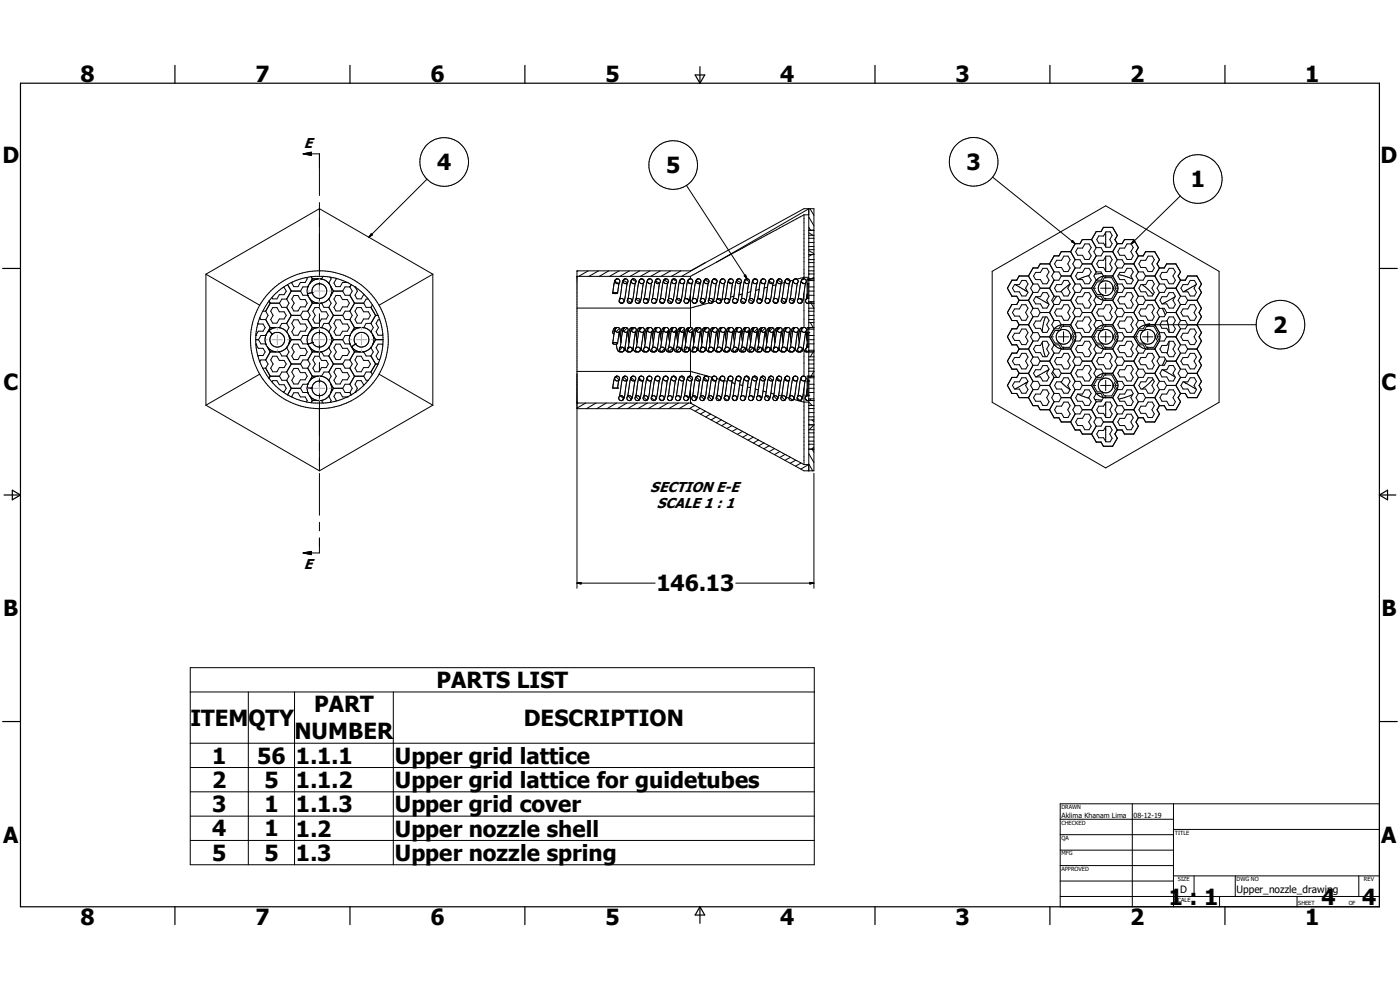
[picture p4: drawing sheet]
<svg xmlns="http://www.w3.org/2000/svg" width="297mm" height="210mm" viewBox="0 0 297 210" stroke-linecap="round" stroke-linejoin="round" font-family="sans-serif">
<defs><g id="words">
<g font-size="4.7">
<text x="17.1" y="17.3">8</text>
<text x="54.2" y="17.3">7</text>
<text x="91.3" y="17.3">6</text>
<text x="128.4" y="17.3">5</text>
<text x="165.5" y="17.3">4</text>
<text x="202.7" y="17.3">3</text>
<text x="239.8" y="17.3">2</text>
<text x="276.9" y="17.3">1</text>
<text x=".5" y="34.7">D</text>
<text x="292.9" y="34.7">D</text>
<text x="92.8" y="36.1">4</text>
<text x="141.4" y="36.7">5</text>
<text x="205" y="36.1">3</text>
<text x="252.6" y="39.7">1</text>
<text x="270.1" y="70.7">2</text>
<text x=".7" y="82.7">C</text>
<text x="293.1" y="82.7">C</text>
<text x="139.3" y="125.4">146.13</text>
<text x=".7" y="130.7">B</text>
<text x="293.1" y="130.7">B</text>
<text x="92.6" y="145.9">PARTS LIST</text>
<text x="40.4" y="153.9">ITEM</text>
<text x="52.7" y="154">QTY</text>
<text x="66.6" y="151">PART</text>
<text x="111.1" y="154">DESCRIPTION</text>
<text x="45" y="162">1</text>
<text x="54.6" y="162">56</text>
<text x="62.5" y="156.7">NUMBER</text>
<text x="62.8" y="162">1.1.1</text>
<text x="45" y="167.1">2</text>
<text x="56.1" y="167.1">5</text>
<text x="62.8" y="167.1">1.1.2</text>
<text x="83.7" y="162.1">Upper grid lattice</text>
<text x="83.7" y="167.2">Upper grid lattice for guidetubes</text>
<text x="45" y="172.3">3</text>
<text x="56.1" y="172.3">1</text>
<text x="62.8" y="172.3">1.1.3</text>
<text x="83.7" y="172.3">Upper grid cover</text>
<text x=".7" y="178.8">A</text>
<text x="45" y="177.4">4</text>
<text x="56.1" y="177.4">1</text>
<text x="62.8" y="177.5">1.2</text>
<text x="83.7" y="177.5">Upper nozzle shell</text>
<text x="293" y="178.8">A</text>
<text x="45" y="182.6">5</text>
<text x="56.1" y="182.6">5</text>
<text x="62.8" y="182.6">1.3</text>
<text x="83.7" y="182.7">Upper nozzle spring</text>
<text x="17.1" y="196.1">8</text>
<text x="54.2" y="196.1">7</text>
<text x="91.3" y="196.1">6</text>
<text x="128.4" y="196.1">5</text>
<text x="165.5" y="196.1">4</text>
<text x="202.7" y="196.1">3</text>
<text x="239.8" y="196.1">2</text>
<text x="247.9" y="192.1">1 : 1</text>
<text x="276.9" y="196.1">1</text>
<text x="280.3" y="192.1">4</text>
<text x="289" y="192.1">4</text>
</g>
<g font-size="3">
<text x="64.4" y="31.5">E</text>
<text x="138" y="104.3">SECTION E-E</text>
<text x="139.4" y="107.7">SCALE 1 : 1</text>
<text x="64.4" y="120.6">E</text>
</g>
<g font-size="2.1">
<text x="250.4" y="189.4">D</text>
<text x="262.3" y="189.5">Upper_nozzle_drawing</text>
</g>
<g font-size="1.5">
<text x="225.2" y="173.5">Aklima Khanam Lima</text>
<text x="240.5" y="173.5">08-12-19</text>
</g>
<g font-size="1.2">
<text x="225.2" y="171.7">DRAWN</text>
<text x="225.2" y="174.9">CHECKED</text>
<text x="225.2" y="178.2">QA</text>
<text x="249.2" y="177.1">TITLE</text>
<text x="225.2" y="181.5">MFG</text>
<text x="225.2" y="184.8">APPROVED</text>
<text x="249.2" y="191.3">SCALE</text>
<text x="249.9" y="186.9">SIZE</text>
<text x="262.3" y="186.9">DWG NO</text>
<text x="289.3" y="186.9">REV</text>
<text x="275.4" y="192.1">SHEET</text>
<text x="286.1" y="192.1">OF</text>
</g>
</g></defs>
<g fill="none" stroke="#000" stroke-width=".21">
<path d="M64.3 32.6h3.5v8.9M64.3 32.6l1.7-.3v.7zM90.6 38l-12.3 12.3M145.6 39.3l12.9 19.9M210.6 37.6l17.5 14.1M43.7 58.2l24.1-13.9 24 13.9M43.7 58.2v27.8M43.7 58.2l11.4 6.5M65 58.9l.2 .3-.5 .7h-1l-.5 .9h-.9l-.4-.8 .1-.2M66 58.7l.3 .5M66.3 59.2l-.6 1M66.3 59.2h2.1l.6 .2 .7 .7"/>
<path d="M67.5 59.2a2.61 2.61 0 0 0-2.3 3.1M67.8 43v15.4M67.8 59.9v1.9M68 59.2h.2M68.2 59.2h.1M68.5 58.6l-.3 .6M70 58.8l.3 .4-.6 .8M71.3 59l.1 .2-.6 .8 .5 .8h.9l.5-.9h1M73.7 59.9h.1M78.7 49.6l.3 .2-.7 .5zM91.8 58.2v27.8M91.8 58.2l-11.4 6.5"/>
<path d="M122.6 57.5l-.2 .1M124.8 57.5l-2 1.1M127 57.5l-2.1 1.1M129.2 57.5l-2.1 1.1M130.5 59.5l-.5 2.7M130.5 59.7l.7 .4M130.5 59.6a.53 .53 0 0 0 .7 .6M130.5 59.4v.1M130.7 59.3h-.1M130.7 59.2a.52 .52 0 0 1 .7 .2 .52 .52 0 0 1-.2 .8M130.7 59.2l-.1 .2M130.7 59.2l-.2 .4"/>
<path d="M130.9 59.2h-.2M131.3 57.5l-2 1.1M132.2 59.4l-.7 4.1M132.2 59.5l.9 .5M132.2 59.5a.51 .51 0 0 0 .2 .6 .51 .51 0 0 0 .7-.1M132.3 59.3a.51 .51 0 0 1 .8 0 .51 .51 0 0 1 0 .7M132.3 59.3l-.1 .1M132.3 59.3l-.1 .2M133.5 57.5l-2 1.1M133.9 59.4l-.7 4.1M134.1 59.3a.52 .52 0 0 0 0 .7 .52 .52 0 0 0 .7 0M134.1 59.3l-.1 .2"/>
<path d="M134.1 59.3l.8 .4M134.1 59.2a.53 .53 0 0 1 .7 .1 .53 .53 0 0 1 0 .7M134.1 59.2v.1M134.2 59.2h-.1M135.6 59.5l-.7 3.9M135.6 59.6a.51 .51 0 0 0 .3 .5 .51 .51 0 0 0 .6-.1M135.7 59.5l-.1 .1M135.7 57.5l-2 1.1M135.8 59.3l-.1 .1M135.9 59.2h.2l.5 .3M135.9 59.2h-.1M135.9 59.2h.5l.2 .3"/>
<path d="M135.9 59.2l-.2 .3M136.6 59.5l-.1 .5M137.4 59.4l-.7 4.1M137.4 59.5a.51 .51 0 0 0 .2 .6 .51 .51 0 0 0 .6-.1M137.4 59.9l.5 .3M137.5 59.3l-.1 .1M137.5 59.3l-.1 .2M137.7 59.2a.51 .51 0 0 1 .6 .2 .51 .51 0 0 1-.1 .6M137.7 59.2l-.2 .1M137.9 57.5l-2 1.1M139.1 59.6l.8 .5M139.1 59.4l-.7 4"/>
<path d="M139.1 59.5v.2a.52 .52 0 0 0 .8 .4M139.2 59.3l-.1 .2M139.2 59.3l-.1 .1M139.3 59.2l-.1 .1M139.5 59.2a.51 .51 0 0 1 .5 .2 .51 .51 0 0 1 0 .6M139.5 59.2h-.2M140.1 57.5l-2 1.1M140.8 59.5a.52 .52 0 0 0 .2 .6 .52 .52 0 0 0 .7-.1M140.8 59.4l-.7 4M140.9 59.4l.9 .5M140.9 59.4l-.1 .1M140.9 59.3l-.1 .1"/>
<path d="M141.1 59.2h-.1M141.1 59.2a.53 .53 0 0 1 .6 .1 .53 .53 0 0 1 .1 .6M141.1 59.2l-.2 .2M141.2 59.2h-.1M141.8 59.9l-.1 .1M142.3 57.5l-2.1 1.1M142.5 59.5l-.7 4M142.5 59.6a.51 .51 0 0 0 .3 .5 .51 .51 0 0 0 .6-.1M142.5 59.5v.1M142.6 59.4l-.1 .1M142.7 59.3h-.1M142.7 59.3l-.2 .1"/>
<path d="M142.8 59.2l.7 .5M142.8 59.2a.51 .51 0 0 1 .7 .2 .51 .51 0 0 1-.1 .6M142.8 59.2l-.1 .1M142.9 59.2l-.2 .1M144.3 59.4l-.8 4M144.3 59.5l-.1 .2a.51 .51 0 0 0 .3 .4 .51 .51 0 0 0 .6-.1M144.3 59.4h.1M144.4 59.3l-.1 .1M144.5 57.5l-2.1 1.1M144.5 59.2l-.1 .1M144.6 59.2a.52 .52 0 0 1 .6 .2 .52 .52 0 0 1-.1 .6M144.6 59.2h-.1"/>
<path d="M144.9 59.2l.2 .1M146 59.8l.6 .4M146 59.4l-.8 4.1M146 59.4a.52 .52 0 0 0 .2 .7 .52 .52 0 0 0 .6-.1M146.2 59.2l-.2 .2M146.2 59.2l-.1 .1M146.4 59.2a.52 .52 0 0 1 .5 .2 .52 .52 0 0 1-.1 .6M146.4 59.2h-.2M146.5 58.7v.5M147.7 59.5l-.7 3.9M147.7 59.5l.8 .5-.7 4.1M147.7 59.5v.1"/>
<path d="M147.8 59.3l-.1 .1M147.8 59.3l-.1 .2M148 59.2l-.2 .1M148 59.2a.52 .52 0 0 1 .7 .4 .52 .52 0 0 1-.5 .6 .52 .52 0 0 1-.5-.6M148.1 59.2h-.1M149.4 59.4l-.7 4.1M149.5 59.4l-.1 .1M149.5 59.3l.9 .5M149.5 59.3v.1M149.6 59.2l-.1 .1M149.7 55.7l-5.1 2.9M149.7 59.2a.52 .52 0 0 1 .7 .4 .52 .52 0 0 1-.6 .6 .52 .52 0 0 1-.4-.7"/>
<path d="M149.7 59.2h-.1M151.1 59.5l-.7 3.9M151.1 59.6a.52 .52 0 0 0 .3 .5 .52 .52 0 0 0 .6-.1M151.2 59.5l-.1 .1M151.3 59.3l-.2 .1M151.3 59.3l-.1 .2M151.3 59.2v.1M151.4 59.2l.7 .4M151.4 59.2h-.1M151.5 59.2a.52 .52 0 0 1 .6 .2 .52 .52 0 0 1-.1 .6M151.5 59.2h-.1M151.5 59.2h-.2"/>
<path d="M152 55.6l19.6-11.3v55.6M152.9 59.4l-.8 4M152.9 59.4h.1M153.1 59.2l-.2 .2M153.1 59.2a.52 .52 0 0 1 .8 .4 .52 .52 0 0 1-.6 .6 .52 .52 0 0 1-.4-.7M153.3 59.2h-.2M154.6 59.7l.7 .5M154.7 59.3a.52 .52 0 0 0-.1 .7 .52 .52 0 0 0 .7 .2M154.7 59.3l-.3 .7-.5 3.5M154.9 59.2a.52 .52 0 0 1 .7 .3 .52 .52 0 0 1-.3 .7M154.9 59.2l-.2 .1M156.3 59.4l-.7 4"/>
<path d="M156.3 59.5l.9 .5M156.3 59.5a.51 .51 0 0 0 .2 .6 .51 .51 0 0 0 .7-.1M156.4 59.3l-.1 .1M156.4 59.3l-.1 .2M156.7 59.2a.52 .52 0 0 1 .5 .2 .52 .52 0 0 1 0 .6M156.7 59.2l-.3 .1M156.7 59.2h-.2M157.9 58.5l.3-.2 .3 .9zM158 59.5a.52 .52 0 0 0 .2 .6 .52 .52 0 0 0 .7-.1M158 59.4l-.7 4M158.1 59.3l.9 .5M158.2 59.2l-.2 .3"/>
<path d="M158.4 59.2a.52 .52 0 0 1 .6 .6M158.4 59.2h-.2M159 59.8l-.1 .2M159.7 59.5l-.4 2.4M159.7 59.5v.1M159.8 59.4l-.1 .1M159.8 59.3a.52 .52 0 0 1 .9 .1 .52 .52 0 0 1-.4 .8 .52 .52 0 0 1-.6-.6M159.9 59.2h.3l.5 .3M159.9 59.2l-.2 .2M161.4 59.4l-.7 4.1M161.5 59.5a.52 .52 0 0 0 .4 .7M161.5 60l.4 .2"/>
<path d="M161.6 59.3l-.2 .1M161.6 59.3l-.1 .2M161.6 59.2v.1M161.9 59.2a.51 .51 0 0 1 .5 .2 .51 .51 0 0 1-.1 .6M161.9 59.2h-.3M163.1 59.5l-.6 3.9M163.1 59.6l.8 .5M163.1 59.6a.53 .53 0 0 0 .3 .5 .53 .53 0 0 0 .6 0M163.2 59.5l-.1 .1M163.2 59.4v.1M163.3 59.3h.1M163.4 59.2a.53 .53 0 0 1 .6 .1 .53 .53 0 0 1 0 .7"/>
<path d="M163.4 59.2l-.2 .2M163.5 59.2h-.1M164.9 59.5a.51 .51 0 0 0 .2 .6 .51 .51 0 0 0 .6-.1M164.9 59.4l-.7 4M165 59.4l.8 .5M165 59.4l-.1 .1M165 59.3l-.1 .1M165.2 59.2h-.1M165.2 59.2a.53 .53 0 0 1 .6 .1 .53 .53 0 0 1 0 .6M165.2 59.2l-.2 .2M165.3 59.2h-.1M165.8 59.9l-.1 .1"/>
<path d="M166.4 59.9l-.7 .2M166.4 59.9l-.5 3.6M166.7 59.3a.51 .51 0 0 0 0 .7 .51 .51 0 0 0 .8 0M166.7 59.3l-.3 .6M166.8 59.2l-.1 .1M166.8 59.2l.8 .5M167 59.2a.51 .51 0 0 1 .6 .2 .51 .51 0 0 1-.1 .6M167 59.2h-.2M168.3 59.5l-.7 3.9M168.3 59.6v.1a.51 .51 0 0 0 .3 .4 .51 .51 0 0 0 .6-.1M168.4 59.4l-.8 .2M168.4 59.5l-.1 .1"/>
<path d="M168.4 59.4h-.1M168.5 59.3l-.1 .2M168.5 59.3l-.1 .1M168.6 59.2h.4l.2 .2M168.6 59.2l-.1 .1M168.7 59.2h-.2M168.9 59.2l.3 .2M169.2 59.4l.1 .3-.1 .3M170.1 59.8l.5 .4M170.1 59.5a.53 .53 0 0 0 .5 .7M170.1 59.4l-.8 4M170.2 59.2l-.1 .3"/>
<path d="M170.3 59.2l-.1 .1M170.4 59.2a.51 .51 0 0 1 .6 .2 .51 .51 0 0 1-.1 .6M170.4 59.2h-.1M170.5 59.2h-.3M170.6 45.6h1M170.6 45.6l-24.1 13h-24.1M170.6 45.6v13.6M171.3 59.3l.3 .2M171.6 55.1h1M171.6 49.4l.9 .5M171.6 53.2l1.1 .6M171.6 48.2l.4 .6"/>
<path d="M171.6 46l1.1 1.9M171.6 57.5h1.1M171.6 54h1.1M171.6 58.1h1.1M171.6 56.6h1.1M171.6 55.7h1.1M171.6 48.8h1.1M171.6 49.9h1.1M171.6 53h1.1M171.6 52.3h1.1M171.6 51.4h1.1M171.6 50.5h1.1"/>
<path d="M171.6 59.5h1.1M171.6 58.8h-1l-1.5 .4M171.7 58.1l-.1 .1M171.7 59.2l.3 .3M171.8 44.3l.9 1.4M172.3 54l-.7 .4M172.7 58.8l-.6 .4M172.7 59.2h-1.4v4.1M210.5 57.6l24.1-13.9 24 13.9v27.7l-24 14-24.1-14zM218.2 58.5h-2l-.5 .9h-1l-1 1.7 1 1.7h1l.5 .9M218.2 58.5l1 1.8M219.7 57.8h1l.5-.9h.9l.5 .8-.5 .8 .5 .9-.5 .8h-.9l-.5-.9h-1l-.4-.8z"/>
<path d="M222.7 56h-2l-.5 .8h-1l-1 1.7M222.7 56l.9 1.7M223.6 57.7h1l.6 .8M223.6 59.4l-.9 1.7M223.6 57.7l-.5 .8 .5 .9M224.2 55.2h1l.5-.9h.9l.4 .8-.5 .9 .5 .8-.4 .8h-.9l-.5-.9h-1l-.5-.7zM225.2 58.5h1.9M225.2 58.5l-.6 .9h-1M227.1 53.4h-1.9l-.6 .9h-1l-.9 1.7M227.1 58.5l1 1.8M227.1 53.4l1 1.7M227.5 51l.6 .7-.8-.4z"/>
<path d="M228.1 55.1l-.5 .9 .5 .8M228.1 55.1h1l.5 .9M228.1 56.8l-1 1.7M228.1 51.7l-1 1.7M228.6 57.8h1l.6-.9h.8l.5 .8-.5 .8 .5 .9-.5 .8h-.8l-.6-.9h-1l-.4-.8zM228.6 52.6h1l.6-.9h.8l.5 .8-.5 .9 .5 .9-.5 .7h-.8l-.6-.8h-1l-.4-.8zM229.6 56h2M229.6 56l-.5 .8h-1M231 58.4l-2.4 .9M231.6 50.8h-2l-.5 .9h-1M231.6 56l1 1.7M231.6 50.8l1-1.7h1l.5-.9h1.9l1 1.7-.5 .9 .5 .9"/>
<path d="M231.6 50.8l1 1.7M232.6 57.7h1l.5 .8M232.6 54.3l-1 1.7M232.6 52.5h1l.5 .9M232.6 59.4l-1 1.7M232.6 57.7l-.5 .8 .5 .9M232.6 52.5l-.5 .9 .5 .9M232.8 59.8h1l.5-.9h1.5l.8 1.4-.5 .8 .5 .9-.8 1.4h-1.5l-.5-.9h-1l-.8-1.4zM233.1 55.2h1l.5-.9h.9l.4 .8-.5 .9 .5 .8-.4 .8h-.9l-.5-.9h-1l-.4-.7zM233.1 50.1h1l.5-.9h.9l.4 .7-.5 .9 .5 .9-.4 .8h-.9l-.5-.9h-1l-.4-.8zM233.8 58l-1.5 .2M234.1 58.6l-.8 .3-.7 .5"/>
<path d="M234.1 58.5h1.9M234.1 58.5l-.5 .9h-1M234.1 53.4h1.9M234.1 53.4l-.5 .9h-1M234.6 49.3v3.1M234.6 54.5v3M234.6 58.5v.5M236 58.5l1 1.8M236 53.4l1 1.7M237 55.1h1.1l.5 .9M237 51.7h1.1l.5-.9h1.9l1 1.7-.5 .9 .5 .9M237 56.8l-1 1.7"/>
<path d="M237 51.7l-1 1.7M237 55.1l-.5 .9 .5 .8M237.3 58.2l3 1M237.6 57.8h1l.5-.9h.9l.4 .8-.5 .8 .5 .9-.4 .8h-.9l-.5-.9h-1l-.5-.8zM237.6 52.6h1l.5-.9h.9l.4 .8-.5 .9 .5 .9-.4 .7h-.9l-.5-.8h-1l-.5-.8zM238.6 56h1.9M238.6 56l-.5 .8h-1.1M240.5 51l.2 .3-.7 .4zM240.5 56l1 1.7M241.5 57.7l-.5 .8 .5 .9M241.5 59.4l-1 1.7M241.5 57.7h1l.5 .8"/>
<path d="M241.5 54.3h1l.5-.9h2l1 1.7-.5 .9 .5 .8M241.5 54.3l-1 1.7M242 55.2h1.1l.5-.9h.9l.4 .8-.5 .9 .5 .8-.4 .8h-.9l-.5-.9h-1.1l-.4-.7zM243 58.5h2M243 58.5l-.5 .9h-1M245 58.5l1 1.8M246 56.8h1l.5-.8h2l1 1.7-.6 .8 .6 .9M246 56.8l-1 1.7M246.5 57.8h1l.5-.9h.9l.5 .8-.5 .8 .5 .9-.5 .8h-.9l-.5-.9h-1l-.4-.8zM250.4 41.6l-10.4 10.1M250.5 59.4h1l.5-.9h1.9l1 1.8-.5 .8 .5 .9-1 1.7M250.5 59.4l-1 1.7"/>
<path d="M54.3 72.1h.5M54.3 73h.1M54.3 71.1h.1M54.3 73l.5 .9h1l.5 .8-.5 .7h-1l-.1 .1M54.7 68.6l.1 .1h1l.5 .8-.5 .8h-1l-.5 .8M54.7 68.6a13.3 13.3 0 0 0 2.4 11.7M54.8 72.1l.5 .9h1.1M55.1 64.7a14.6 14.6 0 0 1 20-5.3 14.6 14.6 0 0 1 5.3 20M55.1 64.7a14.6 14.6 0 0 0 .7 15.8 14.6 14.6 0 0 0 14.5 6 14.8 14.8 0 0 0 8.5-4.9l1.6-2.2M55.1 79.4l-11.4 6.6M55.1 67.4l.2 .4h1.1M55.7 78.1h.7"/>
<path d="M55.7 66h.7M56.4 78.1l.9 1.7M56.4 76.4h-1.1l-.2 .3M56.4 73v.1M56.4 71.2h-1.1l-.5 .9M56.4 67.8l.9 1.7M56.4 76.4l.5 .8-.5 .9M56.4 66l.5 .9-.5 .9M56.4 71.2h.1M56.4 72.9v.1M56.4 73a2.62 2.62 0 0 0 2.2 1.7M56.4 71.2l-.2 .6 .2 1.2"/>
<path d="M56.7 73.6l.6 1.1M56.7 70.5l-.3 .7M57.1 63.9l.2 .4M57.1 63.9l-1.4 2.2-1 2.5M57.1 70.2l.6 .7M57.3 79.8l-.2 .5M57.3 74.7l-.9 1.7M57.3 69.5l-.6 1M57.3 64.3l-.9 1.7M57.3 79.8h2M57.3 74.7h2M57.3 69.5h2"/>
<path d="M57.3 64.3h2M57.8 70.9h.1M57.9 75.6h.9l.5 .9h1l.4 .7-.4 .8h-1l-.5 .9h-.9l-.5-.8 .5-.9-.5-.8zM57.9 65.3h.9l.5 .8h1l.4 .8-.4 .8h-1l-.5 .9h-.9l-.5-.8 .5-.9-.5-.9zM58.6 69.5a2.69 2.69 0 0 0-1.9 1M59.1 69.5l1 .3 .8 .7M59.3 79.8l.5 .9h1M59.3 74.7l.5 .8h1M59.3 64.3l.5 .9h1M59.3 69.5h.1M59.3 74.6v.1M60 61h.3l.4 .8-.4 .7h-1l-.5 .9h-.9l-.2-.3"/>
<path d="M60.8 70.4h.1M60.8 73.8h.1M60.8 78.9h-1l-.5 .9M60.8 75.5l1 1.7M60.8 68.6h-1l-.5 .9M60.8 73.8l.5 .9-.5 .8M60.8 65.2l1 1.7M60.8 63.5h-1l-.5 .8M60.8 78.9l.5 .9-.5 .9M60.8 70.4l.1 .1M60.8 68.6l.5 .9-.5 .9M60.8 63.5l.5 .8-.5 .9"/>
<path d="M60.9 73.6l-.1 .2M60.9 70.5l.3 .6M60.9 73.6l-.8 .7-1 .4M61 60.4l.8 1.4M61 60.4l-2.5 1.8-1.4 1.7M61 60.4l.8-.5a13.7 13.7 0 0 1 5.1-1.3 13.6 13.6 0 0 1 6.8 1.3l.8 .5M61.2 71l.6 1.1M61.2 71.1l.2 1.2-.5 1.3M61.8 72.1h2M61.8 77.2l-1 1.7M61.8 66.9l-1 1.7M61.8 61.8l-1 1.7"/>
<path d="M61.8 77.2h2M61.8 72.1l-.6 1M61.8 66.9h2M61.8 61.8h2M62.3 73h.9l.5 .9h1l.5 .8-.5 .7h-1l-.5 .9h-.9l-.4-.8 .5-.8-.5-.9zM62.3 67.8h.9l.5 .9h1l.5 .8-.5 .8h-1l-.5 .8h-.9l-.4-.7 .5-.9-.5-.9zM62.3 78.2h.9l.5 .8h1l.5 .8-.5 .8h-1l-.5 .9h-.9l-.4-.8 .5-.9-.5-.9zM62.3 62.7h.9l.5 .9h1l.5 .7-.5 .8h-1l-.5 .9h-.9l-.4-.8 .5-.9-.5-.8zM63.8 77.2l.5 .9h1M63.8 72.1l.5 .9h1M63.8 66.9l.5 .9h1M63.8 61.8l.5 .8h1"/>
<path d="M65.2 62.3h.1M65.2 62.3a2.56 2.56 0 0 0 2.3 2h.7M65.3 76.4h-1l-.5 .8M65.3 71.2h-1l-.5 .9M65.3 66h-1l-.5 .9M65.3 78.1l1 1.7M65.3 73l.1 .1M65.3 67.8l1 1.7M65.3 62.6l.1 .2M65.3 60.9h-1l-.5 .9M65.3 76.4l.5 .8-.5 .9M65.3 66l.5 .9-.5 .9"/>
<path d="M65.3 60.9h.1M65.3 71.2h.1M65.3 62.6h.1M65.3 72.9v.1M65.3 62.3h.1M65.3 72.9l.1 .1M65.4 73a2.67 2.67 0 0 0 2.1 1.7M65.4 71l-.1 .2M65.4 60.7l-.1 .2M65.7 73.6l.6 1.1M65.7 63.3l.6 1M66.2 62.1l-1 .2"/>
<path d="M66.2 62.1h.1M66.2 72.7l-.8 .3M66.2 72.7h.1M66.3 79.8h1.2M66.3 69.5h1.2M66.3 64.3h1.2M66.3 79.8l-.6 1M66.3 74.7l-1 1.7M66.3 69.5l-.6 1M66.3 64.3l-1 1.7M66.3 72.6h.1M66.8 75.6h.9l.5 .9h1l.4 .7-.4 .8h-1l-.5 .9h-.9l-.4-.8 .5-.9-.5-.8z"/>
<path d="M66.8 65.3h.9l.5 .8h1l.4 .8-.4 .8h-1l-.5 .9h-.9l-.4-.8 .5-.9-.5-.9zM67.2 79.8a2.63 2.63 0 0 0-1.8 3.6M67.5 79.8h-.2M67.5 79.8a2.5 2.5 0 0 1 2.2 .9M67.8 63.2v1.8M67.8 66.6v8.8M67.8 76.9v1.8M68 79.8h.2M68 74.7h.2M68.2 69.5a2.61 2.61 0 0 1 1.7 1M68.2 74.7l.5 .8h1M68.2 69.5h-.7a2.58 2.58 0 0 0-2.2 3.4"/>
<path d="M68.2 64.3l.5 .9h1M68.2 79.8h.1M68.2 69.5h.1M68.3 64.3h-.1M68.3 74.6l-.1 .1M69.7 63.5h.1M69.7 60h.1M69.7 70.4h.1M69.7 73.8h.1M69.7 78.9h-1l-.5 .9M69.7 73.7l-.7 .7-.6 .2-2.1 .1M69.7 68.6h-1l-.5 .9"/>
<path d="M69.7 75.5l1 1.7M69.7 73.8l.6 .9-.6 .8M69.7 65.2l1 1.7M69.7 78.9l.6 .9-.6 .9M69.7 70.4l.2 .1M69.7 68.6l.6 .9-.6 .9M69.7 63.5l.6 .8-.6 .9M69.7 60a2.63 2.63 0 0 1 .4 2.8M69.9 70.5a2.6 2.6 0 0 1-.2 3.3M69.9 63.3l-.2 .2M69.9 63.3a2.79 2.79 0 0 1-1.9 1M70.1 71l.6 1.1"/>
<path d="M70.1 60.7l.6 1.1M70.1 62.8l-.2 .5M70.7 72.1h2M70.7 77.2h2M70.7 66.9h2M70.7 61.8h2M70.7 77.2l-1 1.7M70.7 66.9l-1 1.7M70.7 72.1l-.6 1M70.7 61.8l-.6 1M71.3 73h.9l.5 .9h1l.4 .8-.4 .7h-1l-.5 .9h-.9l-.5-.8 .6-.8-.6-.9zM71.3 67.8h.9l.5 .9h1l.4 .8-.4 .8h-1l-.5 .8h-.9l-.5-.7 .6-.9-.6-.9z"/>
<path d="M71.3 78.2h.9l.5 .8h1l.4 .8-.4 .8h-1l-.5 .9h-.9l-.5-.8 .6-.9-.6-.9zM71.3 62.7h.9l.5 .9h1l.4 .7-.4 .8h-1l-.5 .9h-.9l-.5-.8 .6-.9-.6-.8zM72.7 77.2l.5 .9h1M72.7 72.1l.5 .9h1M72.7 66.9l.5 .9h1M72.7 61.8l.5 .8h1M74.2 76.4h-1l-.5 .8M74.2 71.2h-1l-.5 .9M74.2 66h-1l-.5 .9M74.2 60.9h-1l-.5 .9M74.2 78.1l1 1.7M74.2 73l.1 .1"/>
<path d="M74.2 67.8l1 1.7M74.2 62.6l1 1.7M74.2 76.4l.5 .8-.5 .9M74.2 66l.5 .9-.5 .9M74.2 60.9l.5 .9-.5 .8M74.2 71.2h.1M74.2 72.9v.1M74.2 72.9a2.58 2.58 0 0 0 2.2 1.8M74.3 71l-.1 .2M74.5 60.4l1.5 .9 1.3 1.2M74.5 60.4l-.3 .5M74.6 73.6h.1"/>
<path d="M74.6 73.6l.6 1.1M74.7 73.5l-.1 .1M74.7 73.5h.1M75.2 79.8h2M75.2 69.5h1.2M75.2 64.3h2M75.2 79.8l-1 1.7M75.2 74.7l-1 1.7M75.2 69.5l-.6 1M75.2 64.3l-1 1.7M75.3 73.1l-.6 .4M75.3 60.9h.1"/>
<path d="M75.3 60.9l.5 .9-.5 .8 .4 .8h.9l.5-.9h.2M75.3 73v.1M75.4 73h-.1M75.4 73h.1M75.7 75.6h.9l.5 .9h1.1l.4 .7-.4 .8h-1.1l-.5 .9h-.9l-.4-.8 .5-.9-.5-.8zM75.7 65.3h.9l.5 .8h1.1l.4 .8-.4 .8h-1.1l-.5 .9h-.9l-.4-.8 .5-.9-.5-.9zM77 74.7h.2M77.1 69.5l.8 .2 .7 .7M77.2 79.8l.5 .9h.4M77.2 74.6l-2 .1M77.2 74.7l.5 .8h1M77.2 69.5a2.63 2.63 0 0 0-2.3 .7l-.1 .1a2.63 2.63 0 0 0-.6 2.6"/>
<path d="M77.2 64.3l.5 .9h1M77.2 69.5h.1M77.2 74.6v.1M77.3 62.5l1.6 2.1 1.3 2.3M78.1 63.5h-.4l-.5 .8M78.6 70.4a2.55 2.55 0 0 1 .5 2.7M78.7 70.4h.1M78.7 73.8h.1M78.7 73.7l-.7 .6-.8 .3M78.7 78.9h-1l-.5 .9M78.7 68.6h-1l-.5 .9M78.7 75.5l1 1.7"/>
<path d="M78.7 65.2l1 1.7M78.7 78.9l.3 .6M78.7 73.8l.5 .9-.5 .8M78.7 70.4l.1 .1M78.7 68.6l.5 .9-.5 .9M79 64.7l-.3 .5M79.1 73.1l-.4 .7M79.1 71l.6 1.1M79.7 72.1h1.6M79.7 77.2h.5M79.7 66.9h.5M79.7 77.2l-1 1.7"/>
<path d="M79.7 66.9l-1 1.7M79.7 72.1l-.6 1M80.2 66.9a13.2 13.2 0 0 1 0 10.3M80.2 77.2l-1.3 2.4-1.6 2M80.4 79.4l11.4 6.6M80.6 67.8h-.4l-.4 .8 .5 .9-.5 .9 .4 .7h.9l.1-.2M81.2 73.2l-.1-.2h-.9l-.4 .8 .5 .9-.5 .8 .4 .8h.4M122.4 78.8h24.1l4.6 1.2M130 72.9l.7 .1M130 62.2h1M130.1 62.1l-.1 .1M130.1 72.7l-.1 .1"/>
<path d="M130.1 62.1l.9 .1M130.1 72.7h.7l.2 .2M130.1 62.1h.1M130.1 72.7h.1M130.3 70.3l.1 .1M130.4 70.4l-.4 2.5M130.6 79.9l-.3 .6-.3 1.8h1M130.6 79.9a.52 .52 0 0 0 0 .8 .52 .52 0 0 0 .7 0M130.6 69.7a.52 .52 0 0 0 .1 .7 .52 .52 0 0 0 .7 0M130.6 69.7l-.2 .7M130.6 79.9l.7 .7M130.6 79.9a.51 .51 0 0 1 .7 0 .51 .51 0 0 1 0 .7"/>
<path d="M130.6 79.9h.1M130.7 69.6l-.1 .1M130.7 73a1.66 1.66 0 0 0 .8 1.7l.2-.1M130.7 69.5v.1M130.8 69.5l-.1 .1M130.8 69.5h.1M130.9 69.5a.77 .77 0 0 0-.9 .9v.3l.3 .2M130.9 69.5a.52 .52 0 0 1 .6 .2 .52 .52 0 0 1-.1 .7M130.9 69.5h-.2M130.9 69.5h-.1M131 72.9l-.3 .1M131 62.2h.1"/>
<path d="M131.3 60l-.3 2.2M131.4 64l.6 .3M131.4 70.4l.2 1M131.4 70.4l-.4 2.5M131.4 70.4h.1M131.4 69.6l-.7 .8M131.5 63.5a.53 .53 0 0 0-.1 .6 .53 .53 0 0 0 .6 .2M131.5 63.5a.53 .53 0 0 1 .7-.1 .53 .53 0 0 1 .1 .7M131.5 73.8a.52 .52 0 0 0-.1 .6 .52 .52 0 0 0 .6 .3M131.5 73.8a.52 .52 0 0 1 .6-.1 .52 .52 0 0 1 .3 .5M131.6 73.7h.1M131.6 73.7l-.1 .1"/>
<path d="M131.6 71.4l.1 1.3M132 73.7l-.6 .6M132 70.3l.1 .1M132.1 70.4l-.5 3.3M132.1 74.6l-.1 .1M132.2 64.2l-.3 .1M132.3 80l.7 .7M132.3 74.5l-.2 .1M132.3 69.7v.6M132.3 70.3a.51 .51 0 0 0 .8 .1M132.3 69.6v.1M132.4 74.3l-.1 .1"/>
<path d="M132.4 74.4l-.3 .2M132.4 69.6l-.1 .1M132.4 79.8a.52 .52 0 0 0-.2 .8 .52 .52 0 0 0 .8 .1M132.4 74.2v.1M132.4 79.8a2.29 2.29 0 0 0-.6 1.8l-.4 2.5M132.5 69.5l-.4 .9M132.5 69.5l-.1 .1M132.5 79.8a.52 .52 0 0 1 .6 .3 .52 .52 0 0 1-.1 .6M132.5 79.8h-.1M132.6 79.8h-.2M132.6 69.5a.96 .96 0 0 0-.9 1.2l-.1 .7M132.6 73.8l.3 .7"/>
<path d="M132.6 69.5h-.1M132.6 73.8l-.2 .5M132.7 69.5a.53 .53 0 0 1 .5 .3 .53 .53 0 0 1-.1 .6M132.7 69.5h-.2M132.7 69.5h-.1M133 74.6h.5M133 69.6l-.7 .7M133.1 63.7l.8 .5-.2 .1M133.1 60l-.3 1.8a4.8 4.8 0 0 1-.7 2.5h-.1M133.1 70.4l.2 1M133.1 70.4l-.5 3.4M133.1 70.4h.1"/>
<path d="M133.2 63.5l-.2 .3a.54 .54 0 0 0 .7 .5M133.2 63.5a.52 .52 0 0 1 .7 0 .52 .52 0 0 1 0 .7M133.3 73.8a.51 .51 0 0 1 .7 0 .51 .51 0 0 1 0 .7M133.3 73.8a.5 .5 0 0 0 .1 .8M133.3 71.4l.2 1.3M133.4 74.6l.3 .1M133.6 73.6l-.5 .5M133.7 64.3h.1M133.8 70.3v.1M133.8 70.4l-.5 3.4M133.9 74.6l-.2 .1M134 74.5l-.1 .1"/>
<path d="M134 70.2a.55 .55 0 0 0 .9 .2M134 79.9l-.1 .1M134 69.7l-.2 .7M134 69.7v.5M134.1 79.9h-.1M134.1 69.6l-.1 .1M134.2 79.8l-.1 .1M134.2 69.5l-.2 .2M134.3 79.8h-.1M134.3 79.8a.52 .52 0 0 1 .5 .3 .52 .52 0 0 1-.1 .6M134.3 73.8l.3 .7 .6 .1M134.3 69.5a.93 .93 0 0 0-.9 1.2l-.1 .7"/>
<path d="M134.3 73.8l-.3 .7M134.3 69.5h-.1M134.4 69.5h.3M134.4 69.5l-.3 .1M134.4 79.8h-.2M134.4 69.5h-.1M134.6 69.5l-.6 .7M134.7 69.5l.3 .5-.1 .4M134.8 74.6h.1M134.8 60.1l-.4 2.2a2.19 2.19 0 0 1-.7 2M134.8 60.1l-.1 .1M134.8 60v.1"/>
<path d="M134.8 70.4l-.5 3.4M134.9 70.4l.1 1M134.9 63.5l.9 .5M134.9 73.9a.52 .52 0 0 0 0 .6 .52 .52 0 0 0 .6 .1M134.9 63.5a.52 .52 0 0 0-.1 .6 .52 .52 0 0 0 .6 .2M134.9 63.5a.52 .52 0 0 1 .7-.1 .52 .52 0 0 1 .2 .6M135 63.3l-.1 .2M135 73.8a.51 .51 0 0 1 .6-.1 .51 .51 0 0 1 .2 .6M135 73.8l-.1 .1M135 71.4l.2 1.3M135 73.7h.1M135.1 73.7l-.2 .2"/>
<path d="M135.5 70.3v.1M135.5 70.4l-.5 3.4M135.5 64.3h-.1M135.6 64.3h-.2M135.6 74.6l-.2 .1M135.7 64.2l-.2 .1M135.7 79.9l-.3 .8-.5 3.4M135.7 64.1v.1M135.7 79.9l-.1 .3M135.7 64.1l-.1 .2M135.8 74.4l-.2 .2M135.8 64l-.1 .1"/>
<path d="M135.8 74.4l-.3 .2M135.8 74.3v.1M135.8 69.6a.52 .52 0 0 1 .8 0 .52 .52 0 0 1 0 .8M135.8 69.6a.51 .51 0 0 0 0 .8 .51 .51 0 0 0 .8 0M135.9 69.5l-.4 .9M136 79.8a.53 .53 0 0 1 .5 .3 .53 .53 0 0 1 0 .6M136 79.8l-.3 .1M136 73.8l.3 .7 .6 .1M136 69.5a.89 .89 0 0 0-.9 1l-.1 .9M136 73.8l-.2 .6M136 69.5h.1M136.1 69.5h-.1"/>
<path d="M136.2 69.5l-.5 .5M136.5 60l-.5 3.2-.3 .9M136.6 70.4l.1 1M136.6 70.4l-.6 3.4M136.6 70.4h.1M136.7 63.5a.52 .52 0 0 0-.2 .6 .52 .52 0 0 0 .6 .2M136.7 73.8l-.2 .3a.54 .54 0 0 0 .7 .6M136.7 73.8a.52 .52 0 0 1 .6-.1 .52 .52 0 0 1 .3 .5M136.7 63.3v.1M136.7 73.7v.1M136.7 71.4l.2 1.3M136.7 73.7h.1"/>
<path d="M136.8 63.3l.7 .5M136.8 63.3a.54 .54 0 0 1 .7 .4M136.8 63.3l-.1 .2M137.2 70.3v.1M137.2 70.4l-.5 3.3M137.3 74.6l-.1 .1M137.4 69.8v.1a.52 .52 0 0 0 .3 .5 .52 .52 0 0 0 .6 0M137.5 69.7l-.3 .7M137.5 79.9l-.4 .7-.5 3.4M137.5 69.7l-.1 .1M137.5 74.3l-.2 .3M137.5 63.7v.3l-.4 .3"/>
<path d="M137.5 69.6v.1M137.5 74.4l-.4 .3M137.6 79.8l-.3 .3M137.6 74.2l-.1 .1M137.6 79.8a.52 .52 0 0 1 .6 .2 .52 .52 0 0 1 0 .7M137.6 79.8l-.1 .1M137.6 69.6h-.1M137.7 69.5a.52 .52 0 0 1 .7 .2 .52 .52 0 0 1-.1 .7M137.7 69.5l-.2 .2M137.7 79.8h-.1M137.7 69.5l-.3 .3M137.7 69.5a1.1 1.1 0 0 0-.9 1.4l-.1 .5"/>
<path d="M137.7 73.8l.3 .7M137.7 69.5h.1M137.7 73.8l-.1 .5M138.1 74.5h.1M138.1 74.5l.5 .1M138.2 60l-.4 2.5a1.79 1.79 0 0 1-.7 1.8M138.2 60.1h.1M138.3 70.4l.1 1M138.3 70.4l-.6 3.4M138.3 70.4h.1M138.4 63.5l-.2 .3a.54 .54 0 0 0 .6 .5M138.4 63.5a.53 .53 0 0 1 .7-.1 .53 .53 0 0 1 .1 .7"/>
<path d="M138.4 63.4v.1M138.4 73.8a.51 .51 0 0 1 .6-.1 .51 .51 0 0 1 .3 .4M138.4 73.8l-.1 .3 .3 .5M138.4 71.4l.2 1.3M138.6 74.6l.3 .1M138.9 70.3h.1M138.9 64.3h-.1M138.9 70.3v.1M138.9 70.4l-.5 3.4M139.1 74.6l-.2 .1M139.1 79.9l-.2 .7-.6 3.5M139.1 74.5l-.2 .2"/>
<path d="M139.2 64.1l-.3 .2M139.2 79.9a.51 .51 0 0 0 0 .8 .51 .51 0 0 0 .7 0M139.2 69.7l-.3 .7M139.3 69.6l.2-.1h-.5l-.3 .4-.3 1.5M139.3 69.6l-.1 .1M139.3 74.1l-.5 .6M139.3 74.1l-.2 .4M139.3 79.8l-.1 .1M139.3 79.8l-.2 .1M139.4 79.8h-.1M139.4 79.8a.52 .52 0 0 1 .6 .3 .52 .52 0 0 1-.1 .6M139.5 73.8l.2 .6 .4 .3 .2-.1 .7-.6"/>
<path d="M139.5 73.8l-.4 .7M139.5 79.8h-.2M140 63.9l.6 .4M140 60l-.8 4.1M140 60l-.1 .1M140 70.4l.2 1M140 70.4l-.5 3.4M140 70.4v.1M140 70.3v.1M140.1 63.5a.53 .53 0 0 0-.1 .6 .53 .53 0 0 0 .5 .2M140.1 63.5a.52 .52 0 0 1 .8 .1 .52 .52 0 0 1-.3 .7M140.1 63.4v.1"/>
<path d="M140.1 63.3v.1M140.1 73.8a.52 .52 0 0 0 0 .7 .52 .52 0 0 0 .8 0M140.1 73.8a.51 .51 0 0 1 .7-.1 .51 .51 0 0 1 .2 .6M140.2 71.4l.1 1.3M140.2 73.6v.1M140.6 70.3l.1 .1M140.6 64.3h-.1M140.7 70.4l-.6 3.4M140.8 74.6l-.2 .1M140.9 74.5l-.1 .1M140.9 79.9l-.1 .1M140.9 69.7l-.2 .7"/>
<path d="M140.9 69.7a.52 .52 0 0 0 .1 .7 .52 .52 0 0 0 .7 0M140.9 79.9h.1M141 74.3l-.1 .2M141 69.6a.52 .52 0 0 1 .7 0 .52 .52 0 0 1 0 .8M141 74.4l-.1 .1M141 69.6l-.1 .1M141.1 69.5l-.2 .2M141.2 79.8l.3 .1 .2 .2M141.2 79.8l-.3 .1M141.2 73.8a.73 .73 0 0 0 .8 .8M141.2 69.5a.96 .96 0 0 0-.9 1.2l-.1 .7M141.2 69.5h-.1"/>
<path d="M141.2 73.8l-.2 .6M141.3 69.5h-.1M141.4 79.8l.3 .4M141.7 60l-.4 2.3a2.01 2.01 0 0 1-.8 2M141.7 63.7l.9 .4M141.7 63.6a.53 .53 0 0 0 .6 .7M141.7 70.4l.2 1M141.7 70.4l-.5 3.4M141.7 70.4h.1M141.8 63.5a.52 .52 0 0 1 .7-.1 .52 .52 0 0 1 .1 .7M141.8 63.5l-.1 .1M141.8 63.4h.1"/>
<path d="M141.9 70l-.5 .5M141.9 73.8l.4-.2 .4 .3M141.9 73.8a.5 .5 0 0 0 0 .8M141.9 71.4l.1 1.3M141.9 73.7h.1M141.9 74.6h.1M142 74.6l.3 .1M142.4 70.3h.1M142.4 70.3v.1M142.5 74.6l-.2 .1M142.5 64.2l-.3 .1M142.6 64.1l-.3 .2"/>
<path d="M142.7 73.9l-.8 .7M142.7 74.4l-.2 .2M142.7 73.9v.3M142.7 69.6l-.1 .3a.52 .52 0 0 0 .2 .5 .52 .52 0 0 0 .6 0M142.7 74.2v.2M142.8 79.8a.52 .52 0 0 1 .6 .2 .52 .52 0 0 1-.1 .7M142.8 79.8l-.3 .2M142.8 69.6h-.1M142.9 69.5h-.1M142.9 79.8h-.1M142.9 79.8l.6 .5M142.9 69.5a1.1 1.1 0 0 0-.9 1.4l-.1 .5"/>
<path d="M142.9 69.5a.52 .52 0 0 1 .6 .2 .52 .52 0 0 1-.1 .7M142.9 73.8l.3 .7M142.9 69.5l-.3 .3-.2 .5-.5 3.5M142.9 73.8l-.1 .5M143.2 74.5l.1 .1M143.3 74.6h.5M143.4 74.6h.1M143.4 60l-.8 4.1M143.4 60.1h.1M143.4 70.4l.2 1M143.4 70.4l-.5 3.4M143.4 70.4h.1"/>
<path d="M143.5 63.5l.9 .4M143.5 63.4v.1M143.6 69.9l-.6 .6M143.6 74.5l.4 .2M143.6 73.8a.52 .52 0 0 1 .6-.1 .52 .52 0 0 1 .3 .5M143.6 73.8l-.2 .3 .2 .4M143.6 73.7h.1M143.6 73.7v.1M143.6 71.4l.2 1.3M144.1 70.3h.1M144.1 70.3v.1M144.1 70.4l-.5 3.3"/>
<path d="M144.3 73.8l-.7 .7M144.3 80l-.3 .8-.5 3.3M144.3 74.5l-.3 .2M144.3 74.5l-.2 .1M144.4 74.3l-.1 .2M144.4 79.9h-.1M144.4 69.6l.2-.1h-.3l-.4 .4-.3 1.5M144.4 74.4l-.1 .1M144.4 69.6a.52 .52 0 0 0 0 .8 .52 .52 0 0 0 .8 0M144.5 79.8h.1a.53 .53 0 0 1 .6 .7M144.5 74.2l-.1 .1M144.5 79.8l.7 .7"/>
<path d="M144.5 79.8a.51 .51 0 0 0-.2 .8 .51 .51 0 0 0 .7 .1M144.6 73.8l.3 .7M144.6 73.8l-.1 .5M144.7 79.8h-.2M144.9 74.5l.6 .1M145 74.5v.1M145.1 60l-.3 2.3a2.55 2.55 0 0 1-.7 2h-.1M145.1 60.1h.1M145.1 70.5l-.5 3.3M145.2 70.4a.58 .58 0 0 0-.4-1 .58 .58 0 0 0-.7 .8v.2M145.2 70.4v.1M145.2 70.5l.1 .9"/>
<path d="M145.2 70.4h-.1M145.2 74.4l.3 .2M145.2 69.7l-.6 .7M145.2 63.5l-.1 .3a.53 .53 0 0 0 .7 .5M145.3 73.8a.51 .51 0 0 1 .7 0 .51 .51 0 0 1 0 .7M145.3 73.8l-.2 .2 .1 .4M145.3 71.4l.2 1.3M145.5 74.6l.2 .1M145.5 63.3l.6 .4M145.5 63.3a.52 .52 0 0 1 .6 .4 .52 .52 0 0 1-.3 .6M145.5 63.3l-.3 .2M145.8 70.3v.1"/>
<path d="M145.9 73.7l-.7 .7M146 74.6l-.3 .1M146 74.5v.1M146 79.9v.1M146.1 69.7l-.8 4.1M146.1 69.7l-.1 .4 .2 .3M146.1 79.9l.7 .7M146.1 79.9h-.1M146.2 69.6l-.1 .1M146.3 79.8h.2M146.3 79.8l-.2 .1M146.4 69.5a.99 .99 0 0 0-1 1.2l-.1 .7"/>
<path d="M146.4 73.8l.1 .5M146.4 73.8l-.4 .7M146.4 69.5l-.2 .1M146.4 69.5l.5 .1M146.4 69.5l-.3 .2M146.4 69.5h.1M146.5 74.3l.3 .3h.4M146.5 62.3v7.2M146.5 74.2v5.6M146.5 79.8a.55 .55 0 0 1 .3 .9M146.8 60.1v.1M146.8 60.1l-.3 2.2a2.55 2.55 0 0 1-.6 2h-.1"/>
<path d="M146.8 60v.1M146.9 70.4l.1 1M146.9 70.4l-.5 3.4M146.9 70.4h.1M146.9 69.6l-.7 .8M146.9 69.6a.52 .52 0 0 1 0 .8 .52 .52 0 0 1-.7 0M146.9 64.2l.3 .1M147 63.4v.1M147 63.5a.52 .52 0 0 0 .2 .8M147 63.3h.1M147 63.4a.51 .51 0 0 1 .7 .1 .51 .51 0 0 1 .1 .6M147 71.4l.2 1.3"/>
<path d="M147 73.7h.1M147.5 73.7l-.6 .6M147.5 70.3l.1 .1M147.6 70.4l-.6 3.4M147.6 70.3v.1M147.7 74.6l-.3 .1M147.7 80l-.3 .8-.5 3.3M147.7 80l.7 .7M147.8 64.1l-.6 .2M147.8 64.1l-.4 .2M147.8 74.5h-.1M147.8 70.3l.4 .2 .4-.1"/>
<path d="M147.8 79.9l-.1 .1M147.8 79.9a.52 .52 0 0 0-.1 .7 .52 .52 0 0 0 .8 .1M147.9 74.3a.52 .52 0 0 0-.5-.7 .52 .52 0 0 0-.5 .6 .52 .52 0 0 0 .8 .4M147.9 74.3l-.2 .3M147.9 79.8l-.1 .1M148 69.5h.5M148 69.5l-.3 .4 .1 .4M148 69.5l-.3 .3-.1 .5M148 79.8a.54 .54 0 0 1 .6 .3 .54 .54 0 0 1-.1 .6M148 79.8l-.2 .1M148 79.8h-.1M148.1 73.8l.2 .7 .6 .1"/>
<path d="M148.1 69.5h-.4l-.3 .3-.4 1.6M148.1 69.5h-.1M148.1 73.8l-.2 .6M148.2 69.5h-.1M148.5 69.5l-.7 .8M148.5 69.5a.52 .52 0 0 1 .1 .9M148.5 63.8l.8 .5M148.6 70.5h-.1M148.6 70.4l.2 1M148.6 70.4l-.5 3.4M148.6 70.4h.1M148.7 63.5a.52 .52 0 0 0-.1 .6 .52 .52 0 0 0 .6 .2"/>
<path d="M148.7 63.5a.51 .51 0 0 1 .7 0 .51 .51 0 0 1 0 .7M148.7 73.8a.53 .53 0 0 0 0 .7 .53 .53 0 0 0 .7 .1M148.7 63.3v.1M148.8 71.4l.1 1.3M148.8 73.7l-.1 .1M148.8 73.7a.53 .53 0 0 1 .6 0 .53 .53 0 0 1 .2 .5M149.1 73.6l-.5 .5M149.2 70.3l.1 .1M149.3 64.3h-.2M149.4 70l-.7 3.7M149.4 74.6h-.1M149.4 64.2l-.1 .1"/>
<path d="M149.4 70a.53 .53 0 0 0 .4 .5 .53 .53 0 0 0 .5-.1M149.5 79.9l-.1 .1M149.5 69.7l-.1 .3M149.5 74.5h.1M149.6 74.3l-.1 .1M149.6 74.4l-.2 .2M149.6 79.8a.52 .52 0 0 1 .7 .2 .52 .52 0 0 1-.1 .7M149.6 74.2v.1M149.6 79.8l-.1 .1M149.8 69.5a.53 .53 0 0 1 .6 .2 .53 .53 0 0 1-.1 .7M149.8 69.5l-.3 .2M149.8 69.5a.93 .93 0 0 0-.9 1.2l-.1 .7"/>
<path d="M149.8 73.8l.3 .7M149.8 73.8l-.2 .5M149.8 79.8h-.2M150.1 69.5l-.6 .6M150.1 74.5h.1M150.1 74.5l.6 .1M150.3 60.1h-.1M150.3 74.6h.1M150.3 60l-.4 2.2a3.1 3.1 0 0 1-.6 2.1h-.1M150.3 70.4l-.5 3.4M150.3 63.6l.9 .5M150.3 70.4l.2 1"/>
<path d="M150.3 70.4h.1M150.4 63.5a.52 .52 0 0 1 .7-.1 .52 .52 0 0 1 .1 .7M150.4 63.5l-.2 .3 .3 .5M150.4 63.4v.1M150.4 73.8a.51 .51 0 0 1 .8 0 .51 .51 0 0 1 0 .7M150.4 73.8l-.1 .4 .3 .4M150.5 64.3h.4M150.5 64.3l-4 1.1h-24.1M150.5 71.4l.2 1.3M150.5 73.7h-.1M150.6 74.6l.3 .1M151 70.3h.1"/>
<path d="M151 64.3h-.1M151 70.4l-.6 3.4M151 70.3v.1M151.1 74.6l-.2 .1M151.2 79.9l-.3 .8-.6 3.4M151.2 64.1l-.2 .2M151.2 74.5l-.1 .1M151.2 79.9l-.1 .3M151.2 69.7l-.2 .7M151.2 69.7a.53 .53 0 0 0 .2 .7 .53 .53 0 0 0 .6 0M151.2 64.1l-.3 .2M151.3 79.9h-.1"/>
<path d="M151.4 79.8a.51 .51 0 0 1 .6 .2 .51 .51 0 0 1-.1 .7M151.4 79.8l-.1 .1M151.4 69.5l-.2 .2M151.5 69.5a.93 .93 0 0 0-.9 1.2l-.1 .7M151.5 73.8l.3 .7M151.5 69.5h-.1M151.5 73.8l-.3 .7M151.6 69.5a.53 .53 0 0 1 .5 .2 .53 .53 0 0 1-.1 .7M151.6 69.5l-.4 .2M151.6 69.5h-.1M151.7 69.5l-.5 .5M151.8 74.5h.1"/>
<path d="M151.8 74.5l.6 .1M152 63.9l-.7 .1M152 60.1l-.1 .1M152 60.1l-.8 4M152 60v.1M152 70.4l-.5 3.4M152 70.4l.2 1M152.1 63.5a.52 .52 0 0 0-.1 .6 .52 .52 0 0 0 .6 .2M152.1 63.4v.1M152.2 63.4l.8 .5M152.2 71.4l.2 1.3M152.2 63.4a.52 .52 0 0 1 .8 .4"/>
<path d="M152.2 63.4l-.1 .1M152.7 70.3v.1M152.7 70.4l-.5 3.4M152.7 74.6l-.1 .1M152.9 64.2l-.3 .1M152.9 79.9l-.1 .5M152.9 79.9l-.3 .6M152.9 69.8a.51 .51 0 0 1 .8-.2 .51 .51 0 0 1 0 .8M152.9 74.5l-.2 .1M152.9 69.7l-.2 .7M153 69.7a.52 .52 0 0 0 .1 .7 .52 .52 0 0 0 .6 0M153 74.3l-.3 .3"/>
<path d="M153 63.8l-.1 .4M153 74.3v.1M153.2 63.6l-.2 .5-.4 .2M153.2 79.8a.52 .52 0 0 1 .5 .3 .52 .52 0 0 1-.1 .6M153.2 79.8l-.3 .1M153.2 73.8l.3 .7 .6 .1M153.2 69.5h-.2a1.67 1.67 0 0 0-.8 1.7v.2M153.2 73.8l-.2 .6M153.2 69.5l-.3 .2M153.3 69.5h-.1M153.7 74.6h.1M153.7 60l-.5 3.6"/>
<path d="M153.7 70.4l.2 1M153.7 70.4l-.5 3.4M153.7 70.4h.1M153.9 63.5a.52 .52 0 0 0-.2 .6 .52 .52 0 0 0 .6 .2M153.9 63.4l-.7 .1M153.9 63.5a.52 .52 0 0 1 .7 .1M153.9 71.4l.2 1.3M153.9 73.7h.1M154.1 74.6l.3 .1M154.2 63.3l.4 .3M154.4 70.3v.1M154.4 70.4l-.5 3.4"/>
<path d="M154.5 74.6l-.1 .1M154.6 74.6l-.3 .1M154.6 74.5l-.1 .1M154.6 64.1l-.3 .2M154.6 63.6v.5M154.7 64.1l-.4 .2M154.7 74.4l-.1 .1M154.7 79.9l-.1 .1M154.7 74.3a.52 .52 0 0 0-.2-.6 .52 .52 0 0 0-.7 .2 .52 .52 0 0 0 .3 .7M154.7 74.3v.1M154.8 74.1l-.6 .6M154.8 79.8a.52 .52 0 0 1 .6 .2 .52 .52 0 0 1 0 .7"/>
<path d="M154.8 79.8l-.3 .2M154.8 79.8h.1M154.9 69.5a.52 .52 0 0 1 .7 .2 .52 .52 0 0 1-.1 .7M154.9 69.5a.52 .52 0 0 0-.2 .8 .52 .52 0 0 0 .8 .1M154.9 79.8h-.1M154.9 69.5a.96 .96 0 0 0-.9 1.2l-.1 .7M154.9 73.8l.3 .7M154.9 73.8l-.2 .6M154.9 69.5l-.3 .3-.2 .6M155.2 74.5l.6 .1M155.4 60.1l-.7 4M155.4 60.2h.1"/>
<path d="M155.4 60v.1M155.5 64l.5 .3M155.5 64l.2 .3h.4M155.5 70.4l.1 1M155.5 70.4l-.6 3.4M155.5 70.4h.1M155.6 63.5a.53 .53 0 0 1 .6-.1 .53 .53 0 0 1 .2 .7M155.6 63.5l-.1 .5M155.6 70.2l-.3 .2M155.6 63.4v.1M155.6 73.8a.51 .51 0 0 1 .7-.1 .51 .51 0 0 1 .1 .6M155.6 73.8l-.1 .3 .3 .5"/>
<path d="M155.6 71.4l.2 1.3M155.7 62.8l-.7 .2M155.8 74.6h.4M156.1 70.3h.1M156.1 70.3v.1M156.1 70.4l-.5 3.4M156.3 64.2l-.2 .1M156.3 79.9l-.3 .8-.5 3.4M156.4 79.9a.51 .51 0 0 0-.1 .8 .51 .51 0 0 0 .8 0M156.4 74l-.6 .6M156.4 74.3l-.2 .3M156.5 74.4l-.4 .2"/>
<path d="M156.5 79.8l-.2 .1M156.6 79.8l.5 .1 .1 .3M156.6 79.8h-.1M156.7 69.5a.93 .93 0 0 0-.9 1.2l-.2 .7M156.7 73.8l.3 .7M156.7 69.5l-.3 .2-.3 .7M156.7 73.8l-.2 .6M156.7 69.5a.54 .54 0 0 1 .7 .5M156.7 69.5a.53 .53 0 0 0-.3 .7 .53 .53 0 0 0 .8 .2M156.7 69.5h.1M156.8 79.8l.4 .4M157 74.5h.1"/>
<path d="M157 74.5l.5 .1M157.1 63.7a.54 .54 0 0 0 .6 .6M157.2 63.8l.8 .4M157.2 60l-.3 1.8a4.8 4.8 0 0 1-.7 2.5h-.1M157.2 70.4l.2 1M157.2 70.4l-.5 3.4M157.2 70.4h.1M157.3 63.5a.52 .52 0 0 1 .7 0 .52 .52 0 0 1 0 .7M157.3 63.5l-.2 .2M157.3 63.4v.1M157.4 70l-.6 .5M157.4 71.4l.1 1.3"/>
<path d="M157.4 70l-.2 .4M157.4 73.6v.1M157.4 74.6l.4 .1M157.5 62.4l-.7 .2M157.8 70.3h.1M157.8 70.3l.1 .1M157.9 70.4l-.6 3.4M157.9 64.2l-.2 .1M158 64.2h-.1M158.1 74.5a.52 .52 0 0 0-.1-.8 .52 .52 0 0 0-.7 .1 .52 .52 0 0 0 .1 .8M158.1 74.5l-.3 .2M158.1 79.9l-.1 .1"/>
<path d="M158.1 73.8l-.7 .8M158.1 69.7l-.2 .7M158.1 69.7a.51 .51 0 0 0 .3 .8M158.1 74.4v.1M158.1 79.9h.1M158.2 79.8a.52 .52 0 0 1 .8 .6M158.2 79.8l-.1 .1M158.3 79.8l-.2 .1M158.4 79.8l.5 .6M158.4 73.8l.3 .7 .5 .1M158.4 69.5h-.3a1.54 1.54 0 0 0-.7 1.5v.4M158.4 69.5l-.3 .2"/>
<path d="M158.4 73.8l-.3 .7M158.4 69.5a.52 .52 0 0 1 .6 .2 .52 .52 0 0 1-.1 .7M158.5 69.5h-.1M158.9 60.1l-.3 1.9a3 3 0 0 1-.8 2.3h-.1M158.9 60l-.1 .2M158.9 70.4l-.5 3.4M158.9 70.4l.2 1M158.9 70.4l-.5 .1M158.9 70.4h.1M158.9 63.6a.51 .51 0 0 0 .2 .7 .51 .51 0 0 0 .7-.2M159 63.5l.8 .5M159 63.5a.52 .52 0 0 1 .7-.1 .52 .52 0 0 1 .1 .6"/>
<path d="M159 63.5l-.1 .1M159 69.8l-.6 .7M159 63.4h.1M159.1 71.4l.1 1.3M159.1 73.7h.1M159.2 74.6h.4M159.3 61.9l-.7 .2M159.3 61.9l-.3 1.6M159.6 70.3h.1M159.6 70.3v.1M159.6 70.4l-.5 3.4M159.6 74.6l-.1 .1"/>
<path d="M159.7 73.8l-.7 .7M159.8 73.8a.51 .51 0 0 0-.8 .1 .51 .51 0 0 0 .2 .7M159.8 74.5l-.2 .1M159.8 73.8l.1 .5M159.8 64.1l-.4 .2M159.8 64v.1M159.8 74.4v.1M159.9 74.4l-.1 .1M159.9 74.3l-.1 .1M159.9 79.8l.7 .7M160 79.8l-.3 .2M160 79.8a.53 .53 0 0 1 .6 .7"/>
<path d="M160 79.8h.1M160.1 79.8l-.4 .2M160.1 69.5a.96 .96 0 0 0-.9 1.2l-.1 .7M160.1 73.8l.3 .7M160.1 73.8l-.2 .6M160.1 69.5l-.3 .3-.2 .5M160.2 69.5l.5 .2M160.2 69.5a.52 .52 0 0 0-.4 .7 .52 .52 0 0 0 .8 .2M160.2 69.5h-.1M160.3 61.6l-.5 2.5M160.4 74.5l.6 .1M160.6 60l-.3 1.6"/>
<path d="M160.6 70.4l.2 1M160.6 70.4l-.5 3.4M160.6 70.4h.1M160.7 69.7l-.7 .7M160.7 63.5l-.1 .3a.54 .54 0 0 0 .6 .5M160.7 69.7l.1 .4-.2 .3M160.7 63.5a.53 .53 0 0 1 .8 .1 .53 .53 0 0 1-.3 .7M160.8 73.8a.52 .52 0 0 0-.1 .7 .52 .52 0 0 0 .7 .1M160.8 63.3l-.1 .1M160.8 73.7v.1M160.8 71.4l.2 1.3M160.8 73.7h.1"/>
<path d="M160.9 63.4l.7 .4M161 61.4l-.7 .2M161.3 70.3v.1M161.3 70.4l-.5 3.3M161.3 73.7l-.5 .1M161.3 73.7l.3 .5M161.3 73.7l-.6 .7M161.4 70l-.1 .4M161.4 74.6h-.1M161.5 70l.3 .5 .6-.1M161.5 79.9l.8 .7M161.6 79.9l-.2 .1"/>
<path d="M161.6 74.3l-.2 .3M161.6 69.6l-.1 .4M161.6 74.4l-.2 .2M161.7 79.8a.51 .51 0 0 1 .6 .2 .51 .51 0 0 1 0 .6M161.7 74.3l-.1 .1M161.7 79.8l-.3 .2M161.8 69.5l.6 .1M161.8 69.5l-.4 .5M161.8 79.8h-.2M161.8 69.5a.96 .96 0 0 0-.9 1.2l-.1 .7M161.8 73.8l.3 .7M161.8 69.5l-.2 .1"/>
<path d="M161.8 73.8l-.1 .5M161.9 69.5h-.1M162.1 74.5l.6 .1M162.2 74.5v.1M162.3 60l-.4 .2M162.3 60l-.3 2a3.7 3.7 0 0 1-.6 2.2l-.2 .1M162.3 60.1h.1M162.3 69.6l-.7 .7M162.3 70.5l-.5 3.3M162.3 74.2l.4 .4M162.4 70.4v.1M162.4 70.5l.1 .9"/>
<path d="M162.4 69.6l.1 .4-.1 .4M162.4 70.4h-.1M162.4 63.5l-.1 .3a.53 .53 0 0 0 .7 .5M162.4 63.5a.51 .51 0 0 1 .7-.1 .51 .51 0 0 1 .1 .7M162.5 63.4l-.1 .1M162.5 71.4l.2 1.3M162.5 73.7h.1M162.7 74.6h.3M162.8 60.9l-.7 .2M162.9 73.6l-.5 .6M162.9 73.6l-.3 .1-.3 .5M162.9 73.6l.4 .3-.1 .6"/>
<path d="M163 70.3h.1M163 70.3v.1M163 70.4l-.5 3.4M163.1 74.6h-.1M163.2 64.1l-.2 .2M163.2 74.5l-.1 .1M163.2 79.9l-.3 .8-.5 3.4M163.2 79.9v.1M163.3 69.7l-.3 .7M163.3 64.1l-.3 .2M163.3 79.9h-.1M163.4 69.6l-.1 .1"/>
<path d="M163.4 79.8a.51 .51 0 0 1 .6 .2 .51 .51 0 0 1 0 .7M163.4 79.8l-.1 .1M163.6 73.8l.2 .7 .6 .1M163.6 69.5a.96 .96 0 0 0-1 1.2l-.1 .7M163.6 73.8l-.4 .7M163.6 69.5l-.2 .1M163.6 69.5a.53 .53 0 0 1 .6 .5 .53 .53 0 0 1-.6 .5 .53 .53 0 0 1-.3-.8M163.6 69.5l-.3 .2M163.6 69.5h.1M164 69.5l-.7 .7M164 60.1l-.4 3.1-.3 .9M164 60.1v.1"/>
<path d="M164 63.9l.7 .4M164 60v.1M164.1 70.4l.1 1M164.1 70.4h.1M164.1 70.4l-.5 3.4M164.2 63.5a.52 .52 0 0 0-.1 .6 .52 .52 0 0 0 .7 .2M164.2 63.4v.1M164.2 63.5a.52 .52 0 0 1 .7 0 .52 .52 0 0 1-.1 .8M164.2 73.8a.51 .51 0 0 0-.1 .6 .51 .51 0 0 0 .7 .2M164.2 63.3h.1M164.2 71.4l.2 1.3M164.5 73.6a.54 .54 0 0 1 .6 .7"/>
<path d="M164.5 73.6l-.3 .2M164.5 73.6l-.4 .5M164.6 60.4l-.7 .2M164.7 64.3h-.1M164.7 70.3v.1M164.7 70.4l-.5 3.4M164.8 64.3h-.1M164.8 74.6l-.2 .1M165 79.9l-.4 .8-.5 3.4M165 79.9l-.1 .2M165 69.7a.52 .52 0 0 0 .1 .7 .52 .52 0 0 0 .7 0M165 79.9h.1"/>
<path d="M165 69.6v.1M165.1 74.4l-.3 .2M165.1 74.3l-.3 .3M165.1 79.8l-.1 .1M165.2 69.5a.52 .52 0 0 1 .6 .2 .52 .52 0 0 1 0 .7M165.2 69.5l-.2 .2M165.2 69.5l-.3 .4-.2 .5M165.2 79.8a.53 .53 0 0 1 .6 .3 .53 .53 0 0 1-.1 .6M165.2 79.8l-.2 .1M165.2 79.8h-.1M165.3 73.8l.3 .7 .5 .1M165.3 69.5a.86 .86 0 0 0-.9 1l-.2 .9"/>
<path d="M165.3 73.8l-.2 .6M165.3 69.5h-.1M165.4 69.5h-.1M165.6 69.5l-.7 .6M165.7 60.2l-.5 3.5-.4 .6M165.7 60v.2M165.8 63.7l.8 .5M165.8 70.5h-.1M165.8 70.4l.2 1M165.8 70.4l-.5 3.4M165.8 70.4h.1M165.9 63.5a.52 .52 0 0 0-.1 .6 .52 .52 0 0 0 .5 .2"/>
<path d="M165.9 63.5a.52 .52 0 0 1 .7-.1 .52 .52 0 0 1 .1 .7M165.9 73.8a.53 .53 0 0 1 .7-.1 .53 .53 0 0 1 .2 .7M165.9 73.8l-.1 .3 .3 .5M165.9 63.3v.1M165.9 73.7v.1M166 71.4l.1 1.3M166 73.7h-.1M166.1 74.6l.3 .1M166.4 70.3v.1M166.4 70.4l-.5 3.3M166.4 74.6v.1M166.6 74.6h-.1"/>
<path d="M166.6 74.6l-.2 .1M166.6 70a.53 .53 0 0 0 .4 .5 .53 .53 0 0 0 .5-.1M166.7 64.2l-.4 .1M166.7 64.1l-.4 .2M166.7 64.1v.1M166.7 74.4l-.1 .2M166.8 74.3l-.1 .1M166.8 74.4l-.2 .2M166.8 69.6l-.2 .4M167 69.5a.53 .53 0 0 1 .6 .2 .53 .53 0 0 1-.1 .7M167 69.5l-.3 .3-.3 .6M167 79.8l-.4 .2"/>
<path d="M167 69.5a1.1 1.1 0 0 0-1 1.4v.5M167 73.8l.3 .7M167 69.5l-.2 .1M167 73.8l-.2 .5M167.1 69.5l-.4 .5M167.3 74.5l.1 .1M167.4 74.6h.1M167.5 74.6h.3M167.5 60l-.8 4.1M167.5 60.1h-.1M167.5 70.4l-.5 3.4M167.5 70.4l.2 1"/>
<path d="M167.5 70.4h.1M167.6 63.5l.9 .5M167.6 63.5l-.2 .3a.53 .53 0 0 0 .8 .5M167.6 63.5a.52 .52 0 0 1 .8 .1 .52 .52 0 0 1-.2 .7M167.6 63.4v.1M167.6 73.8a.51 .51 0 0 0 0 .6 .51 .51 0 0 0 .5 .3M167.6 73.8a.51 .51 0 0 1 .7-.1 .51 .51 0 0 1 .2 .6M167.7 71.4l.1 1.3M167.7 73.7h-.1M168.2 70.3h.1M168.2 70.3v.1M168.2 70.4l-.6 3.4"/>
<path d="M168.4 79.9l-.3 .7-.6 3.5M168.4 79.9a.52 .52 0 0 0 0 .8 .52 .52 0 0 0 .7 0M168.4 74.5l-.3 .2M168.5 74.3l-.1 .2M168.5 74.3l-.4 .3M168.5 74.4l-.1 .1M168.5 69.6a.52 .52 0 0 0 0 .8 .52 .52 0 0 0 .7 0M168.6 69.6h-.1M168.6 69.5l-.4 .9M168.7 79.8a.52 .52 0 0 1 .5 .3 .52 .52 0 0 1-.1 .6M168.7 79.8l-.3 .1M168.7 69.5h-.3l-.3 .2-.4 1.7"/>
<path d="M168.7 73.8l.3 .7M168.7 69.5h-.1M168.7 73.8l-.2 .6M168.8 69.5a.53 .53 0 0 1 .5 .2 .53 .53 0 0 1-.1 .7M168.8 69.5l-.2 .1M168.8 69.5h-.1M169 74.5h.1M169 74.5l.6 .1M169.2 60l-.4 2.3a2.55 2.55 0 0 1-.6 2h-.1M169.2 70.4l.2 1M169.2 70.4l-.5 3.4M169.2 70.4h.1"/>
<path d="M169.3 63.5a.52 .52 0 0 0-.1 .6 .52 .52 0 0 0 .7 .2M169.3 63.4v.1M169.4 73.8a.51 .51 0 0 0-.1 .6 .51 .51 0 0 0 .5 .3M169.4 73.8a.51 .51 0 0 1 .6-.1 .51 .51 0 0 1 .2 .5M169.4 71.4l.2 1.3M169.6 63.3l.6 .4M169.6 63.3a.52 .52 0 0 1 .6 .4 .52 .52 0 0 1-.3 .6M169.6 63.3l-.3 .2M169.9 70.3v.1M170.1 79.9v.1M170.1 79.9l-.1 .1M170.1 69.7l-.7 4.1"/>
<path d="M170.2 69.7a.52 .52 0 0 0 .1 .7 .52 .52 0 0 0 .6 0M170.2 79.9h-.1M170.2 74.3l-.4 .4M170.2 74.4l-.4 .3M170.2 74.1l-.5 .6M170.2 69.6v.1M170.2 74.2v.1M170.4 79.8h.2M170.4 69.5l-.3 .2M170.4 79.8l-.2 .1M170.4 79.8l-.3 .1M170.4 73.8l.3 .7 .3 .2h1.7"/>
<path d="M170.4 69.5a.89 .89 0 0 0-.9 1l-.1 .9M170.4 73.8l-.1 .5M170.5 69.5a.53 .53 0 0 1 .6 .7M170.5 69.5h-.1M170.5 69.5l-.3 .1M170.6 62.3v7.2M170.6 74.2v5.6M170.6 79.8a.54 .54 0 0 1 .2 .9M170.9 60.1v.1M170.9 60l-.3 .2M170.9 60l-.4 2.3a2.16 2.16 0 0 1-.6 2M170.9 70.4l.2 .9"/>
<path d="M170.9 70.4l-.5 3.4M170.9 70.4h.1M171 63.4v.1M171 63.5a.51 .51 0 0 0 .1 .7M171.1 64.2l.2 .1M171.1 70.2l-.4 .3M171.1 70.2l-.2 .2M171.1 63.3h.1M171.1 71.3v.1M171.1 63.4l-.1 .1M171.1 71.3l.2 1.1M171.1 73.8l-.2 .3 .4 .6"/>
<path d="M171.1 63.1v.1M171.2 73.1l-.1 .7M171.3 73.6h.3M171.3 70.5h.3M171.3 60.2h.3M171.3 62.3l-.2 1.1M171.3 70.6l-.2 .7M171.3 63.3h.3M171.3 63.3l-.2 .1M171.3 64.3h.1M171.6 70.5h.1M171.6 78.7l1.1 .1-.6 1"/>
<path d="M171.6 69.6l-.3 .4M171.6 74.3l-.4 .3M171.6 78.1h1.1M171.6 76.4h1.1M171.6 72.1h1.1M171.6 73h1.1M171.6 71.2h1.1M171.6 67.8h1.1M171.6 66h1.1M171.6 79.8h1.1M171.6 77.2h1.1M171.6 66.9h1.1"/>
<path d="M171.6 61.8h1.1M171.6 62.6h1.1M171.6 60.9h1.1M171.6 79.8h-.3v4.1M171.6 75.7h1.1M171.6 65.4h1.1M171.6 68.4h1.1M171.6 64h1.1M171.6 74.3h1.1M171.6 69.8h1.1M171.7 69.5l-.1 .2M171.9 64l.3 .3"/>
<path d="M171.9 68.4l.6 1.1M172.1 64.3l.6 1.1M172.2 79.8l-.3 .3M172.7 74.4l-.8 1.3M172.7 69.5h-1.4v4.2l-.2 .1M172.7 64.3h-1.4M215.2 60.4h1.1l.5-.9h.8l.5 .8-.5 .8 .5 .9-.5 .8h-.8l-.5-.9h-1.1l-.4-.8zM215.2 75.8h1.1l.5-.8h.8l.5 .7-.5 .9 .5 .9-.5 .8h-.8l-.5-.9h-1.1l-.4-.8zM215.2 70.7h1.1l.5-.9h.8l.5 .8-.5 .9 .5 .8-.5 .8h-.8l-.5-.9h-1.1l-.4-.7zM215.2 65.5h1.1l.5-.9h.8l.5 .8-.5 .9 .5 .9-.5 .7h-.8l-.5-.8h-1.1l-.4-.8zM215.4 60.4l2.6 1.5M216.2 79.2l-.5 .9h-1l-1 1.7 1 1.7h1l.5 .9h2"/>
<path d="M216.2 79.2h2M216.2 74l-.5 .9h-1l-1 1.7 1 1.7h1l.5 .9M216.2 74h2M216.2 68.9l-.5 .9h-1l-1 1.7 1 1.7h1l.5 .8M216.2 68.9h2M216.2 63.7l-.5 .9h-1l-1 1.7 1 1.7h1l.5 .9M216.2 63.7h2M218.2 79.2l1 1.7M218.2 74l1 1.7M218.2 68.9l1 1.7M218.2 63.7l1 1.7M219.2 70.6h1l.5 .9"/>
<path d="M219.2 65.4h1l.5 .9M219.2 75.7h1l.5 .9M219.2 60.3h1l.5 .8M219.2 75.7l-.6 .9 .6 .9M219.2 77.5l-1 1.7M219.2 72.3l-1 1.7M219.2 67.2l-1 1.7M219.2 62l-1 1.7M219.2 70.6l-.6 .9 .6 .8M219.2 65.4l-.6 .9 .6 .9M219.2 60.3l-.6 .8 .6 .9M219.7 68.1h1l.5-.9h.9l.5 .8-.5 .9 .5 .9-.5 .7h-.9l-.5-.9h-1l-.4-.7z"/>
<path d="M219.7 62.9h1l.5-.8h.9l.5 .7-.5 .9 .5 .9-.5 .8h-.9l-.5-.9h-1l-.4-.8zM219.7 78.4h1l.5-.9h.9l.5 .8-.5 .9 .5 .9-.5 .7h-.9l-.5-.8h-1l-.4-.8zM219.7 73.3h1l.5-.9h.9l.5 .8-.5 .8 .5 .9-.5 .8h-.9l-.5-.9h-1l-.4-.8zM219.8 62.9l2.7 1.6M220.7 61.1l-.5 .9h-1M220.7 76.6h2M220.7 76.6l-.5 .9h-1M220.7 71.5h2M220.7 71.5l-.5 .8h-1M220.7 66.3h2M220.7 66.3l-.5 .9h-1M220.7 61.1h2"/>
<path d="M221.1 72.6l.3 2 .4 1.1M221.8 67.2l-.4 1.2-.3 1.9M222.5 78.4l-2.7 1.6M222.7 76.6l.9 1.7M222.7 66.3l.9 1.7M222.7 61.1l.9 1.7M222.7 71.5l.9 1.7M223 71.5h.5M223.3 78.8l.9 1.3M223.6 78.3h1l.6 .9M223.6 73.2h1l.6 .8M223.6 68h1l.6 .9"/>
<path d="M223.6 62.8h1l.6 .9M223.6 74.9l-.9 1.7M223.6 64.6l-.9 1.7M223.6 78.3l-.5 .9 .5 .9M223.6 73.2l-.5 .8 .5 .9M223.6 69.8l-.9 1.7M223.6 68l-.5 .9 .5 .9M223.6 62.8l-.5 .9 .5 .9M223.7 73.2l.8 .6 .7 .2M223.8 70.1h1l.6-.9h1.5l.8 1.4-.5 .9 .5 .8-.8 1.4h-1.5l-.6-.9h-1l-.8-1.3zM224.2 60.4h1l.5-.9h.9l.4 .8-.5 .8 .5 .9-.4 .8h-.9l-.5-.9h-1l-.5-.8zM224.2 75.8h1l.5-.8h.9l.4 .7-.5 .9 .5 .9-.4 .8h-.9l-.5-.9h-1l-.5-.8z"/>
<path d="M224.2 65.5h1l.5-.9h.9l.4 .8-.5 .9 .5 .9-.4 .7h-.9l-.5-.8h-1l-.5-.8zM224.2 62.8l-.9 1.3M224.5 71.5h2.2M225.2 79.2h1.9M225.2 79.2l-.6 .9h-1M225.2 74h1.9M225.2 74l-.6 .9h-1M225.2 68.9h1.9M225.2 68.9l-.6 .9h-1M225.2 63.7h1.9M225.2 63.7l-.6 .9h-1M225.2 68.9l-1 .4-.5 .5"/>
<path d="M225.6 68.8v.5M225.6 70.4v2.1M225.6 73.6v.5M227 60.3l-2 1.6M227.1 79.2l1 1.7M227.1 74l1 1.7M227.1 68.9l1 1.7M227.1 63.7l1 1.7M227.7 71.5h.6M228.1 70.6l.1 .6-.1 1.1M228.1 70.6h1l.5 .9M228.1 65.4h1l.5 .9"/>
<path d="M228.1 75.7h1l.5 .9M228.1 60.3h1l.5 .8M228.1 75.7l-.5 .9 .5 .9M228.1 77.5l-1 1.7M228.1 72.3l-1 1.7M228.1 67.2l-1 1.7M228.1 62l-1 1.7M228.1 65.4l-.5 .9 .5 .9M228.1 60.3l-.5 .8 .5 .9M228.1 70.6l-.5 .9 .5 .8M228.6 68.1h1l.6-.9h.8l.5 .8-.5 .9 .5 .9-.5 .7h-.8l-.6-.9h-1l-.4-.7zM228.6 62.9h1l.6-.8h.8l.5 .7-.5 .9 .5 .9-.5 .8h-.8l-.6-.9h-1l-.4-.8z"/>
<path d="M228.6 78.4h1l.6-.9h.8l.5 .8-.5 .9 .5 .9-.5 .7h-.8l-.6-.8h-1l-.4-.8zM228.6 73.3h1l.6-.9h.8l.5 .8-.5 .8 .5 .9-.5 .8h-.8l-.6-.9h-1l-.4-.8zM229.6 61.1l-.5 .9h-1M229.6 76.6h2M229.6 76.6l-.5 .9h-1M229.6 71.5h2M229.6 71.5l-.5 .8h-1M229.6 66.3h2M229.6 66.3l-.5 .9h-1M229.6 61.1h2M231.6 76.6l1 1.7M231.6 66.3l1 1.7"/>
<path d="M231.6 71.5l1 1.7M231.6 61.1l1 1.7M231.9 71.5h.5M231.9 61.1h.5M232.6 78.3h1l.5 .9M232.6 73.2h1l.5 .8M232.6 68h1l.5 .9M232.6 62.8h1l.5 .9M232.6 68l-.5 .9 .5 .9M232.6 74.9l-1 1.7M232.6 64.6l-1 1.7M232.6 78.3l-.5 .9 .5 .9"/>
<path d="M232.6 73.2l-.5 .8 .5 .9M232.6 69.8l-1 1.7M232.6 62.8l-.5 .9 .5 .9M232.6 62.8l.5 .5 1 .4M232.6 73.2l.9 .6 .6 .2M232.8 70.1h1l.5-.9h1.5l.8 1.4-.5 .9 .5 .8-.8 1.4h-1.5l-.5-.9h-1l-.8-1.3zM233.1 75.8h1l.5-.8h.9l.4 .7-.5 .9 .5 .9-.4 .8h-.9l-.5-.9h-1l-.4-.8zM233.1 65.5h1l.5-.9h.9l.4 .8-.5 .9 .5 .9-.4 .7h-.9l-.5-.8h-1l-.4-.8zM233.5 71.5h2.2M233.5 61.1h2.2M234.1 68.9l-1 .4-.5 .5M234.1 79.2l-1 .4-.5 .5"/>
<path d="M234.1 79.2h1.9M234.1 79.2l-.5 .9h-1M234.1 74h1.9M234.1 74l-.5 .9h-1M234.1 68.9h1.9M234.1 68.9l-.5 .9h-1M234.1 63.7h1.9M234.1 63.7l-.5 .9h-1M234.6 60v2.2M234.6 63.2v.6M234.6 68.8v.5M234.6 70.4v2.1"/>
<path d="M234.6 73.6v.5M234.6 79.1v.6M236 79.2l1 1.7M236 74l1 1.7M236 63.7l1 1.7M236 68.9l1 1.7M236.7 71.5h.5M236.7 61.1h.5M237 60.3l.2 .6-.2 1.1M237 70.6l.2 .6-.2 1.1M237 70.6h1.1l.5 .9M237 65.4h1.1l.5 .9"/>
<path d="M237 75.7h1.1l.5 .9M237 75.7l-.5 .9 .5 .9M237 60.3h1.1l.5 .8M237 77.5l-1 1.7M237 72.3l-1 1.7M237 67.2l-1 1.7M237 62l-1 1.7M237 65.4l-.5 .9 .5 .9M237 70.6l-.5 .9 .5 .8M237 60.3l-.5 .8 .5 .9M237.6 68.1h1l.5-.9h.9l.4 .8-.5 .9 .5 .9-.4 .7h-.9l-.5-.9h-1l-.5-.7zM237.6 62.9h1l.5-.8h.9l.4 .7-.5 .9 .5 .9-.4 .8h-.9l-.5-.9h-1l-.5-.8z"/>
<path d="M237.6 78.4h1l.5-.9h.9l.4 .8-.5 .9 .5 .9-.4 .7h-.9l-.5-.8h-1l-.5-.8zM237.6 73.3h1l.5-.9h.9l.4 .8-.5 .8 .5 .9-.4 .8h-.9l-.5-.9h-1l-.5-.8zM238.6 61.1l-.5 .9h-1.1M238.6 76.6h1.9M238.6 76.6l-.5 .9h-1.1M238.6 71.5h1.9M238.6 71.5l-.5 .8h-1.1M238.6 66.3h1.9M238.6 66.3l-.5 .9h-1.1M238.6 61.1h1.9M240.5 61.1l1 1.7M240.5 76.6l1 1.7"/>
<path d="M240.5 66.3l1 1.7M240.5 71.5l1 1.7M240.9 71.5h.5M241.5 78.3h1l.5 .9M241.5 73.2h1l.5 .8M241.5 68h1l.5 .9M241.5 62.8h1l.5 .9M241.5 74.9l-1 1.7M241.5 64.6l-1 1.7M241.5 78.3l-.5 .9 .5 .9M241.5 73.2l-.5 .8 .5 .9M241.5 69.8l-1 1.7"/>
<path d="M241.5 68l-.5 .9 .5 .9M241.5 62.8l-.5 .9 .5 .9M241.5 73.2l.7 .5 .8 .3M241.7 70.1h1l.5-.9h1.6l.8 1.4-.5 .9 .5 .8-.8 1.4h-1.6l-.5-.9h-1l-.8-1.3zM242 60.4h1.1l.5-.9h.9l.4 .8-.5 .8 .5 .9-.4 .8h-.9l-.5-.9h-1.1l-.4-.8zM242 75.8h1.1l.5-.8h.9l.4 .7-.5 .9 .5 .9-.4 .8h-.9l-.5-.9h-1.1l-.4-.8zM242 65.5h1.1l.5-.9h.9l.4 .8-.5 .9 .5 .9-.4 .7h-.9l-.5-.8h-1.1l-.4-.8zM242.3 60.4l2.3 2.1M242.4 71.5h2.2M243 68.9l-1 .4-.5 .5M243 79.2h2M243 79.2l-.5 .9h-1"/>
<path d="M243 74h2M243 74l-.5 .9h-1M243 68.9h23.5M243 68.9l-.5 .9h-1M243 63.7h2M243 63.7l-.5 .9h-1M243 68.9l.9-.2v.3h-.4M243 68.9l.5 .1M243.5 68.8v.5M243.5 70.4v2.1M243.5 73.6v.5M245 74l1 1.7"/>
<path d="M245 79.2l1 1.7M245 63.7l1 1.7M245.6 71.5h.6M246 70.6l.1 .9-.1 .8M246 70.6h1l.5 .9M246 65.4h1l.5 .9M246 75.7l-.5 .9 .5 .9M246 70.6l-.5 .9 .5 .8M246 77.5l-1 1.7M246 65.4l-.5 .9 .5 .9M246 75.7h1l.5 .9M246 72.3l-1 1.7"/>
<path d="M246 67.2l-1 1.7 1 1.7M246 62l-1 1.7M246 60.3h1l.5 .8M246 60.3l-.5 .8 .5 .9M246.5 68.1h1l.5-.9h.9l.5 .8-.5 .9 .5 .9-.5 .7h-.9l-.5-.9h-1l-.4-.7zM246.5 62.9h1l.5-.8h.9l.5 .7-.5 .9 .5 .9-.5 .8h-.9l-.5-.9h-1l-.4-.8zM246.5 78.4h1l.5-.9h.9l.5 .8-.5 .9 .5 .9-.5 .7h-.9l-.5-.8h-1l-.4-.8zM246.5 73.3h1l.5-.9h.9l.5 .8-.5 .8 .5 .9-.5 .8h-.9l-.5-.9h-1l-.4-.8zM246.6 65.4l.6 1.4M246.6 78.4l2.7 1.6M247.2 76.1l-.6 1.4M247.5 61.1l-.5 .9h-1"/>
<path d="M247.5 76.6l-.5 .9h-1M247.5 71.5l-.5 .8h-1M247.5 76.6h2M247.5 71.5h2M247.5 66.3h2M247.5 66.3l-.5 .9h-1M247.5 61.1h2M247.6 68l.4 2.5M248 72.4l-.4 2.5M249.3 62.9l-2.7 1.6M249.5 76.6l1 1.7M249.5 71.5l1 1.7"/>
<path d="M249.5 66.3l1 1.7M249.5 61.1l1 1.7M250.5 78.3h1l.5 .9M250.5 74.9l-1 1.7M250.5 73.2h1l.5 .8M250.5 68h1l.5 .9-.5 .9h-1M250.5 69.8l-1 1.7M250.5 64.6l-1 1.7M250.5 62.8h1l.5 .9M250.5 78.3l-.6 .9 .6 .9M250.5 73.2l-.6 .8 .6 .9M250.5 68l-.6 .9 .6 .9"/>
<path d="M250.5 62.8l-.6 .9 .6 .9M251 60.4h1l.5-.9h.9l.4 .8-.5 .8 .5 .9-.4 .8h-.9l-.5-.9h-1l-.5-.8zM251 75.8h1l.5-.8h.9l.4 .7-.5 .9 .5 .9-.4 .8h-.9l-.5-.9h-1l-.5-.8zM251 70.7h1l.5-.9h.9l.4 .8-.5 .9 .5 .8-.4 .8h-.9l-.5-.9h-1l-.5-.7zM251 65.5h1l.5-.9h.9l.4 .8-.5 .9 .5 .9-.4 .7h-.9l-.5-.8h-1l-.5-.8zM252 79.2h1.9M252 79.2l-.5 .9h-1M252 74h1.9M252 74l-.5 .9h-1M252 63.7h1.9M252 63.7l-.5 .9h-1M253.8 60.4l-2.7 1.5"/>
<path d="M253.9 79.2l1 1.7-.5 .9 .5 .9-1 1.7h-1.9l-.5-.9h-1M253.9 74l1 1.7-.5 .9 .5 .9-1 1.7M253.9 63.7l1 1.7-.5 .9 .5 .9-1 1.7 1 1.7-.5 .9 .5 .8-1 1.7M43.7 86l24.1 13.9M57.1 80.3l.3 .3a12.5 12.5 0 0 0 3.6 3.2M57.7 81.1l.2-.3h.9l.5 .8h1l.4 .8-.4 .7h-.3M60.8 80.7l1 1.7M61 83.8a13.5 13.5 0 0 0 7.6 1.7l3.1-.5 2.8-1.2M61.8 82.4l-.8 1.4M61.8 82.4h2M62 84.3l-.1-.2 .4-.8h.9l.5 .9h1l.5 .8-.2 .3M63.8 82.4l.5 .9h1"/>
<path d="M65.2 82.3h1M65.3 83.3l.1 .1M65.3 81.5h-1l-.5 .9M65.3 81.5h.1M65.3 83.2v.1M65.4 81.4l-.1 .1M65.4 83.4a2.6 2.6 0 0 0 2 1.6M65.7 83.9l.6 1.1M66.2 82.3h.1M66.3 85l-.3 .4M66.3 85h1.9M67.8 80.2v1.8"/>
<path d="M67.8 83.5v16.4M68.2 85l.3 .5M68.3 84.9l-.1 .1M69.7 80.7h.1M69.7 84.1h.1M69.7 84.1l.6 .9-.3 .3M69.7 80.7l.2 .1M69.8 80.8a2.72 2.72 0 0 1 .3 2.6M69.9 83.9l-.2 .2M70.1 81.4l.6 1M70.1 83.4a2.64 2.64 0 0 1-1.9 1.5M70.7 82.4h2"/>
<path d="M70.7 82.4l-.6 1M72.7 82.4l.5 .9h1M73.7 84.2h.1M73.7 84.2h-1l-.5-.9h-.9l-.5 .8 .6 .9-.1 .1M74.2 81.5h-1l-.5 .9M74.2 83.3l.3 .5M74.2 81.5l.5 .9-.5 .9M75.3 83.3h.1M77.3 81.6h-.2l-.5-.8h-.9l-.4 .7 .5 .9-.5 .9M77.3 81.6l-1.3 1.2-1.5 1M91.8 86l-24 13.9M122.4 85.5h.1"/>
<path d="M122.4 85.5h24.1M122.4 86.7h24.1l24.1 13.2h2.1v-55.6h-2.1l-24.1 13.2h-24.1v67.3M124.3 85.5l-1.9 1.1M126.4 85.5l-2 1.2M128.6 85.5l-2 1.2M130.8 85.5l-2 1.2M131 82.3h.1M131.3 80.7l-.3 1.6M131.3 80.6v.1M131.4 84.1a.52 .52 0 0 0-.1 .7 .52 .52 0 0 0 .7 .2M131.4 84.1a.51 .51 0 0 1 .7 0 .51 .51 0 0 1 .1 .7M131.4 84v.1"/>
<path d="M131.7 84l.6 .6M132 84.9v.1M132.2 84.8l-.2 .1M132.2 84.8h.1M132.2 84.7v.1M133 85.5l-2 1.2M133 80.7l-.5 3.4-.3 .6M133.1 84.1a.5 .5 0 0 0-.1 .6 .5 .5 0 0 0 .6 .3M133.2 84a.52 .52 0 0 1 .8 .3 .52 .52 0 0 1-.4 .7M133.2 84l-.1 .1M133.3 84l.6 .7M133.9 84.8l-.3 .2"/>
<path d="M133.9 80.1l.7 .7M133.9 80l-.2 .7-.6 3.4M133.9 80a.52 .52 0 0 0 .1 .7 .52 .52 0 0 0 .7 0M134.7 80.8l-.5 3.1-.3 .9M134.7 80.7v.1M134.9 84.1l.7 .7-.2 .1M134.9 84.1a.53 .53 0 0 1 .7 0 .53 .53 0 0 1 .1 .6M134.9 84.1l-.2 .3a.52 .52 0 0 0 .5 .6M135.2 85.5l-2.1 1.2M135.4 85h-.2M135.4 84.9l-.2 .1M135.6 80.2l.6 .6"/>
<path d="M135.6 80.2a.52 .52 0 0 0 .2 .6 .52 .52 0 0 0 .7-.1M135.7 84.7l-.3 .3M135.7 84.7v.1M136.5 80.7l-.8 4M136.5 84.2l.7 .7-.2 .1M136.6 84.1a.52 .52 0 0 1 .7 0 .52 .52 0 0 1 .1 .7M136.6 84.1h.1M136.6 84.1a.5 .5 0 0 0-.1 .6 .5 .5 0 0 0 .5 .3M137.3 80.4l.4 .4M137.3 84.8l-.3 .2M137.3 80.1a.53 .53 0 0 0 .2 .6 .53 .53 0 0 0 .7 0M137.4 85.5l-2.1 1.2"/>
<path d="M137.4 84.8h-.1M137.4 84.7l-.1 .1M138.2 84.3l.6 .6M138.2 80.7l-.6 3.4-.2 .6M138.9 84.9h.1M139 84.9l-.2 .1M139.1 84.8l-.2 .1M139.1 84.8a.52 .52 0 0 0-.3-.8 .52 .52 0 0 0-.7 .5 .52 .52 0 0 0 .7 .5M139.1 84.7l-.1 .1M139.6 85.5l-2.1 1.2M139.9 84.5l.5 .5M139.9 80.7l-.5 3.2-.3 .8"/>
<path d="M139.9 80.7v.1M140 84.1a.53 .53 0 0 1 .7 0 .53 .53 0 0 1 .1 .7M140 84.1l-.1 .3a.52 .52 0 0 0 .5 .6M140.7 84.8l-.3 .2M140.8 80l-.3 .7-.5 3.4M140.8 80l-.1 .2a.52 .52 0 0 0 .3 .6 .52 .52 0 0 0 .6-.1M141.6 80.8l-.3 2a3.1 3.1 0 0 1-.8 2.2h-.1M141.6 80.8h.1M141.6 80.7v.1M141.7 84.7l.1 .2M141.7 84.8l.1 .1M141.7 80.1l-.1 .6"/>
<path d="M141.7 85.5l-2 1.2M141.7 84.1a.52 .52 0 0 1 .8 0 .52 .52 0 0 1-.1 .8M141.7 84.1l-.1 .4 .1 .3M141.8 84.9l.4 .1M142.4 84.9l-.2 .1M142.5 80l-.8 4.1M142.5 80a.53 .53 0 0 0 .1 .7 .53 .53 0 0 0 .7 0M143.3 80.8h.1M143.3 80.7l-.5 3.5-.4 .7M143.5 84v.1M143.9 85.5l-2 1.2M144 85h-.2"/>
<path d="M144 84l.3 .3M144 84a.53 .53 0 0 0-.7 .4 .53 .53 0 0 0 .5 .6M144 84.9l-.2 .1M144.1 84.9h-.1M144.1 84.9l-.1 .1M144.2 84.8l-.1 .1M144.3 84.8h-.1M144.3 84.7l-.1 .1M144.3 84.3v.5M145 80.7l-.7 4M145.2 80.5l-.2 .2M145.5 83.9l.6 .6"/>
<path d="M145.8 84.9l-.2 .1M145.9 84.8l-.1 .1M146 80l-.3 .8-.5 3.3M146 84.8a.52 .52 0 0 0-.3-.8 .52 .52 0 0 0-.7 .4 .52 .52 0 0 0 .6 .6M146 80l-.1 .2a.52 .52 0 0 0 .3 .6 .52 .52 0 0 0 .6-.1M146.1 85.5l-2.1 1.2M146.5 85.5h.1M146.5 85.5l9.9 5.4M146.5 82.4v3.1M146.5 82.4l-.1 .6a2.75 2.75 0 0 1-.6 1.9M146.7 80.8l-.2 1.6M146.8 80.7l-.1 .1"/>
<path d="M146.9 84.1l-.1 .3a.52 .52 0 0 0 .5 .6M147.1 84a.53 .53 0 0 1 .6 .2 .53 .53 0 0 1-.1 .6M147.1 84l-.2 .1M147.1 84l.7 .6M147.4 86l-1.2 .7M147.4 85h-.1M147.4 84.9l-.1 .1M147.6 84.9h-.2M147.6 84.9l-.2 .1M147.6 84.8v.1M148.5 80.7l-.6 3.5-.3 .6M148.5 80.7h.1"/>
<path d="M148.5 86.6l-1 .6M148.7 84.1l.7 .6M149.3 84.9l-.2 .1M149.4 84.8l-.1 .1M149.4 80.1l.7 .7M149.4 80l-.8 4.1M149.4 84.8a.52 .52 0 0 0-.2-.8 .52 .52 0 0 0-.7 .4 .52 .52 0 0 0 .6 .6M149.4 84.8h.1M149.4 80a.51 .51 0 0 0 0 .6 .51 .51 0 0 0 .6 .2M149.4 84.7v.1M149.7 87.2l-1.1 .6M150.2 80.7l-.5 3.2-.3 .8"/>
<path d="M150.2 80.7l-.2 .1M150.3 84.1l.8 .7M150.4 84h-.1M150.8 87.8l-1.1 .6M151 84.9l-.2 .1M151.1 80.2l.5 .6M151.1 84.8a.52 .52 0 0 0-.1-.8 .52 .52 0 0 0-.8 .4 .52 .52 0 0 0 .6 .6M151.1 80.2a.52 .52 0 0 0 .2 .5 .52 .52 0 0 0 .6 0M151.1 84.8l-.1 .1M151.9 88.5l-1 .6M151.9 80.8l-.7 3.9M151.9 80.7v.1"/>
<path d="M152 84.2l.7 .7M152 84.1a.52 .52 0 0 1 .8 0 .52 .52 0 0 1 .1 .7M152 84.1l-.1 .3a.52 .52 0 0 0 .5 .6M152.1 80.3l.5 .2M152.6 85h-.2M152.6 84.9l-.2 .1M152.6 80.5l-.6 3.6M152.7 84.9l-.1 .1M152.8 80.4l.4 .4M152.8 80.4l.1 .3 .3 .1M152.8 84.8l-.2 .1M153 89.1l-1 .6"/>
<path d="M153.6 80.7l-.4 .1M153.6 80.7l.7 .2M153.6 80.7l-.3 1.9a3.6 3.6 0 0 1-.6 2.3M153.6 84.4l.7 .6M154.2 89.7l-1.1 .6M154.4 84.9l-.2 .1M154.5 84.8a.52 .52 0 0 0-.1-.8 .52 .52 0 0 0-.7 .3 .52 .52 0 0 0 .5 .7M154.5 84.8l-.3 .2M154.5 80l-.7 4.1M154.6 80a.53 .53 0 0 0 .1 .7 .53 .53 0 0 0 .7 0M154.6 84.8h-.1M155.2 81.2l.7 .2"/>
<path d="M155.3 90.3l-1.1 .6M155.4 84.5l.4 .5M155.4 80.8h-.1M155.4 80.7l-.5 3.2-.3 .8M155.5 84.1a.51 .51 0 0 1 .7 0 .51 .51 0 0 1 .1 .7M155.5 84.1a.51 .51 0 0 0-.1 .6 .51 .51 0 0 0 .5 .3M155.5 84v.1M156 85h-.1M156.1 84.9l-.2 .1M156.1 84.9h.1M156.2 84.9l-.2 .1M156.3 84.8l-.1 .1"/>
<path d="M156.3 84.7l-.2 .2M156.4 90.9l5.7 3.1M156.4 90.9l-1.1 .6M156.9 81.6l.7 .2M157.1 80.7l-.8 4M157.2 84.1a.52 .52 0 0 1 .7 0 .52 .52 0 0 1 .1 .7M157.2 84.1l-.1 .3a.49 .49 0 0 0 .6 .6M157.2 80.2l-.1 .5M157.5 91.5l-1.1 .6M157.6 81.8l-.4 2.3M158 80l-.4 1.8M158 84.8l-.3 .2"/>
<path d="M158 80l-.1 .2a.52 .52 0 0 0 .3 .6 .52 .52 0 0 0 .6-.1M158.6 82.1l-.1 .5a2.96 2.96 0 0 1-.8 2.4M158.6 82.1l.6 .1M158.7 92.1l-1.1 .7M158.8 80.8l-.2 1.3M158.8 80.7v.1M158.9 84.1l-.1 .3a.51 .51 0 0 0 .7 .6M158.9 84.1a.51 .51 0 0 1 .8 .1 .51 .51 0 0 1-.2 .7M159 80.4l-.2 .3M159.4 84l.4 .3M159.7 80l-.8 4.1M159.7 80a.53 .53 0 0 0 .1 .7 .53 .53 0 0 0 .7 0"/>
<path d="M159.8 92.7l-1.1 .7M160.2 82.5l.7 .2M160.5 80.8h.1M160.5 80.7l-.3 2.1a2.54 2.54 0 0 1-.7 2.2M160.6 80.5l-.1 .2M160.7 84.1a.51 .51 0 0 1 .7 0 .51 .51 0 0 1 0 .7M160.7 84.1a.51 .51 0 0 0-.2 .6 .51 .51 0 0 0 .5 .3M160.7 83.9v.1M160.9 93.3l-1.1 .7M161 83.9l.5 .6M161.3 84.9l-.3 .1M161.4 80.1a.52 .52 0 0 0 .2 .6 .52 .52 0 0 0 .6 0"/>
<path d="M161.4 84.8l-.1 .1M161.4 80v.1M161.4 80l-.2 .7-.5 3.4M161.4 84.8h.1M161.5 84.7l-.1 .1M161.9 83l.6 .1M162.1 94l-1.2 .6M162.1 94l8.5 4.6M162.2 80.7l-.5 3.4-.2 .6M162.3 80.6l-.1 .1M162.4 84.1a.5 .5 0 0 0-.1 .6 .5 .5 0 0 0 .5 .3M162.4 84h.1"/>
<path d="M162.5 84l.7 .7M162.5 84a.53 .53 0 0 1 .6 .1 .53 .53 0 0 1 .1 .6M162.5 84l-.1 .1M163 84.9l-.2 .1M163.1 84.8l-.1 .1M163.2 94.6l-1.1 .6M163.2 80l-.1 .2a.52 .52 0 0 0 .2 .6 .52 .52 0 0 0 .7-.1M163.2 84.8l-.2 .1M163.2 80l.7 .7M163.2 84.7l-.1 .1M163.2 84.7v.1M163.6 83.4l.6 .2"/>
<path d="M163.9 80.8l-.7 3.9M164 80.7l-.1 .1M164.1 84.1a.51 .51 0 0 1 .7 0 .51 .51 0 0 1 .1 .7M164.1 84.1l-.1 .3a.52 .52 0 0 0 .5 .6M164.2 84.1l.7 .7M164.3 95.2l-1.1 .6M164.6 85h-.1M164.6 84.9l-.1 .1M164.9 80.1l.6 .7M164.9 80.1l.1 .6 .5 .1M164.9 84.8l-.3 .1M165.2 83.8l.6 .2"/>
<path d="M165.4 95.8l-1.1 .6M165.7 80.7l-.4 2.3a2.57 2.57 0 0 1-.7 2M165.7 80.7l-.2 .1M165.8 84.1l.7 .8M165.8 84.1a.52 .52 0 0 1 .8 0 .52 .52 0 0 1 0 .7M165.8 84.1a.5 .5 0 0 0-.1 .6 .5 .5 0 0 0 .6 .3M165.8 84v.1M166.4 84.9l-.1 .1M166.5 80.2l.6 .6M166.6 96.4l-1.2 .7M166.6 84.8l-.3 .2M166.6 80l-.8 4"/>
<path d="M166.8 84.3l.6 .2M166.8 84.3l-.2 .5M167.4 80.7l-.6 3.6M167.4 80.8h.1M167.4 84.3a.53 .53 0 0 1 .8-.3 .53 .53 0 0 1 .1 .8M167.4 84.3a.53 .53 0 0 0 .5 .7M167.4 84.3l.7 .6M167.6 84h-.1M167.7 97l-1.2 .7M168.1 85h-.2M168.1 84.9l-.2 .1M168.1 84.9v.1"/>
<path d="M168.2 84.9h-.1M168.3 84.8l-.1 .1M168.3 80.4l.3 .4M168.4 84.7l-.2 .2M168.4 84.7l2.2 .6h1l.7 .7M168.4 84.7h.1M168.8 97.6l-1.2 .7M169.1 80.8l-.7 3.9M169.1 80.8v.1M169.1 84.4l.6 .6M169.1 84.4a.5 .5 0 0 0 .6 .6M169.1 80.7v.1"/>
<path d="M169.2 84.1a.53 .53 0 0 1 .8 0 .53 .53 0 0 1 .1 .7M169.2 84.1l-.1 .3M169.3 84l-.1 .1M169.9 84.9l-.2 .1M169.9 98.2l-1.1 .7M170 84.8l-.1 .1M170 80l-.2 .8-.5 3.3M170.1 80l-.1 .2a.52 .52 0 0 0 .2 .6 .52 .52 0 0 0 .6-.1M170.6 98.6h1l-1.7 .9M170.6 82.4v16.2M170.6 82.4l-.1 .6a2.75 2.75 0 0 1-.6 1.9M170.8 84.6l.5 .4"/>
<path d="M170.8 80.7l-.2 1.7M171 84.1l-.2 .5M171 84.1h.1M171.3 83.9h.1M171.3 80.3l.3 .4M171.3 83.9h.3M171.3 80.8h.3M171.3 82.4l-.3 1.7M171.3 85h.1M171.3 83.9l-.3 .2M171.6 80.8h.1M171.6 83.9h.1"/>
<path d="M171.6 89.9l.2 .2M171.6 98.4l.8 1.5M171.6 96.2l1.1 1.9M171.6 99.8l-.1 .1M171.6 82.4h1.1M171.6 83.3h1.1M171.6 81.5h1.1M171.6 90.1h1.1M171.6 91.2h1.1M171.6 95.3h1.1M171.6 94.2h1.1M171.6 93.6h1.1"/>
<path d="M171.6 92.7h1.1M171.6 91.8h1.1M171.6 86h1.1M171.6 89.1h1.1M171.6 88.4h1.1M171.6 87.5h1.1M171.6 86.7h1.1M171.6 84.6h1.1M171.6 80.1h1.1M171.7 94.2l-.1 .1M172 84.6l-.3 .4M172.3 89.1l.4 .4"/>
<path d="M172.3 95.3l.4 .6M172.7 90.2l-1 1M172.7 94.8l-.5 .5M172.7 85h-1.4M215.2 81h1.1l.5-.9h.8l.5 .8-.5 .9 .5 .9-.5 .7h-.8l-.5-.9h-1.1l-.4-.7zM218 81l-2.6 1.5M218.2 84.4l1 1.7h1l.5 .8h2M219.2 80.9h1l.5 .9M219.2 80.9l-.6 .9 .6 .9M219.2 82.7l-1 1.7M219.7 83.6h1l.5-.9h.9l.5 .8-.5 .9 .5 .8-.5 .8h-.9l-.5-.9h-1l-.4-.7zM220.7 81.8h2"/>
<path d="M220.7 81.8l-.5 .9h-1M222.7 86.9l.9 1.7h1l.6 .9h1.9M222.7 81.8l.9 1.7M223.6 83.5h1l.6 .9M223.6 85.2l-.9 1.7M223.6 80.1l-.9 1.7M223.6 83.5l-.5 .9 .5 .8M224.2 81h1l.5-.9h.9l.4 .8-.5 .9 .5 .9-.4 .7h-.9l-.5-.9h-1l-.5-.7zM224.2 86.2h1l.5-.9h.9l.4 .8-.5 .8 .5 .9-.4 .8h-.9l-.5-.9h-1l-.5-.8zM225 81l2 1.7M225.2 84.4h1.9M225.2 84.4l-.6 .8h-1"/>
<path d="M227.1 89.5l1 1.7h1l.5 .9h2M227.1 84.4l1 1.7M228.1 86.1h1l.5 .8M228.1 80.9h1l.5 .9M228.1 80.9l-.5 .9 .5 .9M228.1 87.8l-1 1.7M228.1 82.7l-1 1.7M228.1 86.1l-.5 .8 .5 .9M228.6 88.8h1l.6-.9h.8l.5 .7-.5 .9 .5 .9-.5 .8h-.8l-.6-.9h-1l-.4-.8zM228.6 83.6h1l.6-.9h.8l.5 .8-.5 .9 .5 .8-.5 .8h-.8l-.6-.9h-1l-.4-.7zM228.6 83.6l2.4 .9M229.6 86.9h2"/>
<path d="M229.6 81.8h2M229.6 81.8l-.5 .9h-1M229.6 86.9l-.5 .9h-1M231.6 81.8l1 1.7M231.6 86.9l1 1.7M231.9 81.8h.5M232.3 84.7l1.5 .2M232.6 83.5h1l.5 .9M232.6 88.6h1l.5 .9M232.6 85.2l-1 1.7M232.6 80.1l-1 1.7M232.6 90.4l-1 1.7"/>
<path d="M232.6 88.6l-.5 .9 .5 .9M232.6 83.5l-.5 .9 .5 .8M232.6 83.5l.7 .5 .8 .3M232.8 80.4h1l.5-.9h1.5l.8 1.4-.5 .9 .5 .9-.8 1.3h-1.5l-.5-.9h-1l-.8-1.3zM233.1 86.2h1l.5-.9h.9l.4 .8-.5 .8 .5 .9-.4 .8h-.9l-.5-.9h-1l-.4-.8zM233.1 91.3h1l.5-.8h.9l.4 .7-.5 .9 .5 .9-.4 .7h-.9l-.5-.8h-1l-.4-.8zM233.5 81.8h2.2M234.1 84.4h1.9M234.1 89.5h1.9M234.1 84.4l-.5 .8h-1M234.1 89.5l-.5 .9h-1M234.6 80.7v2.2"/>
<path d="M234.6 83.9v.5M234.6 85.4v3.1M234.6 90.6v3M236 89.5l1 1.7M236 84.4l1 1.7M236.7 81.8h.5M237 80.9l.2 .7-.2 1M237 86.1h1.1l.5 .8M237 80.9h1.1l.5 .9M237 86.1l-.5 .8 .5 .9M237 80.9l-.5 .9 .5 .9M237 87.8l-1 1.7"/>
<path d="M237 82.7l-1 1.7M237 91.2l-.5 .9 .5 .9-1 1.7h-1.9l-.5-.9h-1l-1-1.7M237.6 88.8h1l.5-.9h.9l.4 .7-.5 .9 .5 .9-.4 .8h-.9l-.5-.9h-1l-.5-.8zM237.6 83.6h1l.5-.9h.9l.4 .8-.5 .9 .5 .8-.4 .8h-.9l-.5-.9h-1l-.5-.7zM238.6 86.9h1.9M238.6 81.8h1.9M238.6 81.8l-.5 .9h-1.1M238.6 86.9l-.5 .9h-1.1M240.3 83.7l-3 1M240.5 86.9l1 1.7M240.5 81.8l1 1.7M241.5 83.5h1l.5 .9"/>
<path d="M241.5 85.2l-1 1.7M241.5 80.1l-1 1.7M241.5 88.6l-.5 .9 .5 .9-1 1.7h-1.9l-.5-.9h-1.1M241.5 83.5l-.5 .9 .5 .8M242 81h1.1l.5-.9h.9l.4 .8-.5 .9 .5 .9-.4 .7h-.9l-.5-.9h-1.1l-.4-.7zM242 86.2h1.1l.5-.9h.9l.4 .8-.5 .8 .5 .9-.4 .8h-.9l-.5-.9h-1.1l-.4-.8zM243 84.4h2M243 84.4l-.5 .8h-1M244.6 80.4l-2.3 2.1M245 84.4l1 1.7M246 82.7l-1 1.7M246 80.9h1l.5 .9"/>
<path d="M246 86.1l-.5 .8 .5 .9-1 1.7h-2l-.5-.9h-1M246 80.9l-.5 .9 .5 .9M246.5 83.6h1l.5-.9h.9l.5 .8-.5 .9 .5 .8-.5 .8h-.9l-.5-.9h-1l-.4-.7zM247.5 81.8l-.5 .9h-1M247.5 81.8h2M249.5 81.8l1 1.7M250.5 80.1l-1 1.7M250.5 83.5l-.6 .9 .6 .8-1 1.7h-2l-.5-.8h-1M251 81h1l.5-.9h.9l.4 .8-.5 .9 .5 .9-.4 .7h-.9l-.5-.9h-1l-.5-.7zM251.1 81l2.7 1.5M64.3 117.3l1.7-.3v.7zM67.8 100.4v8.9"/>
<path d="M67.8 110.8v1.8M67.8 114.1v3.2h-3.5M172.7 100.4v24.4M122.4 123.7h16.6M122.4 123.7l.9-.2v.4zM156.1 123.7h16.6M171.8 123.5l.9 .2-.9 .2zM40.4 141.6h132.3v41.8h-132.3zM40.4 146.8h132.3M40.4 157.7h132.3M52.7 146.8v36.6M62.5 146.8v36.6"/>
<path d="M83.4 146.8v36.6M40.4 162.8h132.3M40.4 168h132.3M40.4 173.1h132.3M40.4 178.3h132.3M224.9 173.8h24.1M224.9 177.1h24.1M224.9 170.5h67.7v21.9h-67.7zM240.2 170.5v21.9M249 176h43.6M249 170.5v21.9M224.9 180.3h24.1"/>
<path d="M224.9 183.6h24.1M224.9 186.9h24.1M224.9 190.2h67.7M249 185.8h43.6M253.3 185.8v4.4M258.7 190.2v2.2M262.1 185.8v4.4M275.2 190.2v2.2M288.3 185.8v4.4"/>
<circle cx="94.2" cy="34.4" r="5.2"/>
<circle cx="142.8" cy="35" r="5.2"/>
<circle cx="206.6" cy="34.3" r="5.2"/>
<circle cx="254.1" cy="38" r="5.2"/>
<circle cx="58.8" cy="72.1" r="1.57"/>
<circle cx="67.7" cy="61.8" r="1.56"/>
<circle cx="67.8" cy="72.1" r="1.57"/>
<circle cx="76.7" cy="72.1" r="1.57"/>
<circle cx="139.6" cy="70" r=".53"/>
<circle cx="143.9" cy="63.8" r=".53"/>
<circle cx="152.5" cy="74.1" r=".52"/>
<circle cx="225.6" cy="71.5" r="1.57"/>
<circle cx="234.6" cy="61.1" r="1.57"/>
<circle cx="234.6" cy="71.5" r="1.57"/>
<circle cx="243.5" cy="71.5" r="1.57"/>
<circle cx="271.6" cy="68.9" r="5.2"/>
<circle cx="67.8" cy="82.4" r="1.57"/>
<circle cx="167" cy="80.3" r=".52"/>
<circle cx="234.6" cy="81.8" r="1.57"/>
</g>
<g fill="none" stroke="#000" stroke-width=".25">
<path d="M4.3 17.7h288.3v174.7h-288.3zM37.1 13.9v3.8M74.2 13.9v3.8M111.4 13.9v3.8M147.5 15.9h2l-1 1.8zM148.5 14.1v3.6M185.6 13.9v3.8M222.7 13.9v3.8M259.9 13.9v3.8M.6 56.9h3.7M292.6 56.9h3.8M.9 105h3.4"/>
<path d="M2.6 104l1.7 1-1.7 1zM292.6 105h3.5M292.6 105l1.8-1v2zM.6 153.1h3.7M292.6 153.1h3.8M37.1 192.4v3.7M74.2 192.4v3.7M111.4 192.4v3.7M148.5 192.4v3.5M148.5 192.4l1 1.7h-2zM185.6 192.4v3.7M222.7 192.4v3.7"/>
<path d="M259.9 192.4v3.7"/>
</g>
<path d="M64.3 32.6l1.7-.3v.7zM78.7 49.6l.3 .2-.7 .5zM157.9 58.5l.3-.2 .3 .9zM227.5 51l.6 .7-.8-.4zM240.5 51l.2 .3-.7 .4zM243 68.9l.9-.2v.3zM64.3 117.3l1.7-.3v.7zM122.4 123.7l.9-.2v.4zM171.8 123.5l.9 .2-.9 .2z" fill="#000" stroke="#000" stroke-width=".21"/>
<g fill="none" stroke="#f0f" stroke-width=".21">
<path d="M67.8 59.1v.5M56.2 72.1h.5M57.7 72.1h2.2M58.8 69.4v.6M58.8 71v2.2M58.8 74.2v.5M60.9 72.1h.6M65.1 61.8h.5M65.1 72.1h.5M66.7 61.8h2.2M66.7 72.1h2.2M67.8 60.7v2.1"/>
<path d="M67.8 63.9v.5M67.8 69.4v.6M67.8 71v2.2M67.8 74.2v.5M67.8 79.7v.6M69.9 61.8h.5M69.9 72.1h.5M74 72.1h.6M75.6 72.1h2.2M76.7 69.4v.6M76.7 71v2.2M76.7 74.2v.5"/>
<path d="M78.8 72.1h.6M65.1 82.4h.5M66.7 82.4h2.2M67.8 81.3v2.2M67.8 84.5v.5M69.9 82.4h.5"/>
</g>
<use href="#words"/>
</svg>
